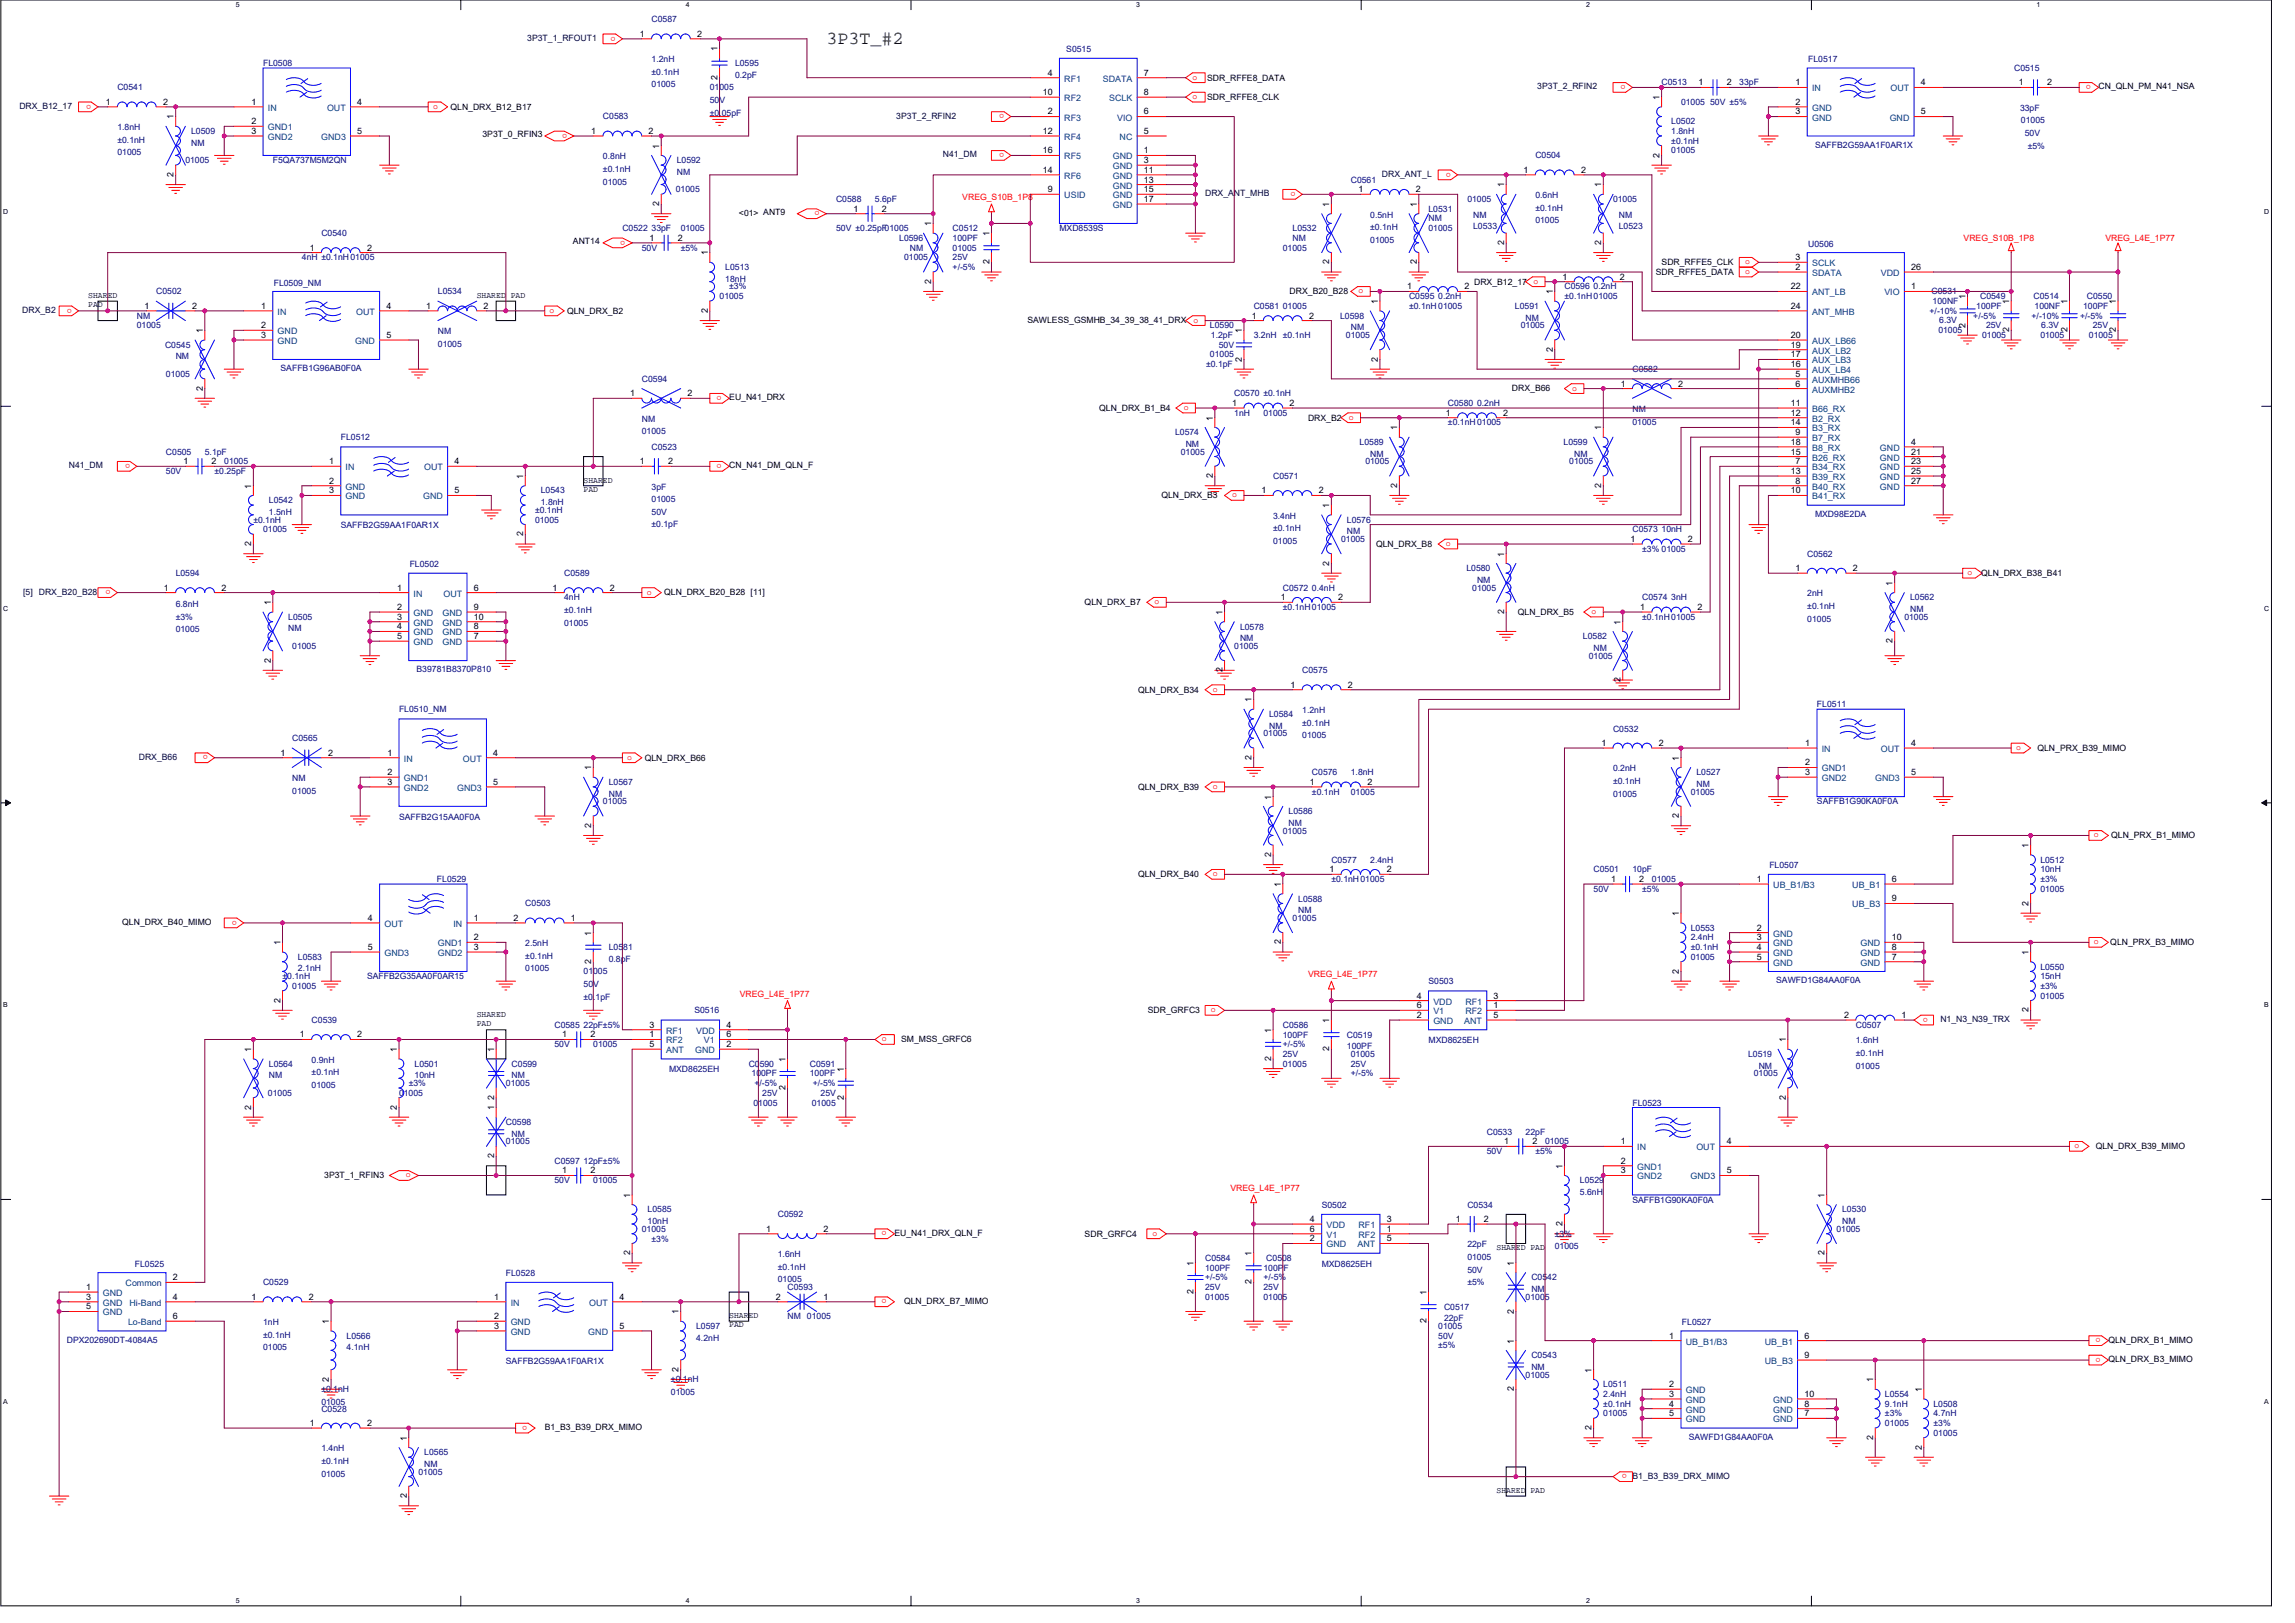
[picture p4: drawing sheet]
<svg xmlns="http://www.w3.org/2000/svg" width="420mm" height="297mm" viewBox="0 0 420 297" stroke-linecap="round" stroke-linejoin="round" font-family="sans-serif">
<defs><g id="words">
<text font-size="3.4" fill="#008000" x="151.3" y="8">3P3T_#2</text>
<g font-size="1.6" fill="#000080">
<text x="119.3" y="4.1">C0587</text>
<text x="119.3" y="11.4">1.2nH</text>
<text x="195.2" y="9.6">S0515</text>
<text x="331" y="11.4">FL0517</text>
<text x="21.5" y="16.5">C0541</text>
<text x="48.2" y="12.1">FL0508</text>
<text x="119.3" y="13.7">±0.1nH</text>
<text x="119.3" y="16">01005</text>
<text x="130" y="16.5">01005</text>
<text x="134.6" y="12.1">L0595</text>
<text x="134.6" y="14.2">0.2pF</text>
<text x="304.2" y="15.6">C0513</text>
<text x="318.4" y="15.6">33pF</text>
<text x="368.7" y="13">C0515</text>
<text x="21.5" y="23.8">1.8nH</text>
<text x="110.4" y="21.9">C0583</text>
<text x="130" y="18.8">50V</text>
<text x="130" y="21.1">±0.05pF</text>
<text x="306" y="22.8">L0502</text>
<text x="307.8" y="19.2">01005</text>
<text x="313.1" y="19.2">50V ±5%</text>
<text x="369.8" y="20.3">33pF</text>
<text x="370" y="22.6">01005</text>
<text x="21.5" y="26.1">±0.1nH</text>
<text x="21.5" y="28.4">01005</text>
<text x="33.9" y="29.9">01005</text>
<text x="35" y="24.5">L0509</text>
<text x="35" y="26.7">NM</text>
<text x="49.9" y="29.9">F5QA737M5M2QN</text>
<text x="110.4" y="29.1">0.8nH</text>
<text x="123.9" y="29.9">L0592</text>
<text x="281.1" y="29">C0504</text>
<text x="306" y="24.5">1.8nH</text>
<text x="306" y="26.3">±0.1nH</text>
<text x="306" y="28.1">01005</text>
<text x="332.3" y="27">SAFFB2G59AA1F0AR1X</text>
<text x="370.7" y="24.9">50V</text>
<text x="371.2" y="27.2">±5%</text>
<text x="110.4" y="31.5">±0.1nH</text>
<text x="110.4" y="33.8">01005</text>
<text x="123.7" y="35.2">01005</text>
<text x="123.9" y="32">NM</text>
<text x="247.3" y="33.4">C0561</text>
<text x="153.1" y="37">C0588</text>
<text x="160.2" y="37">5.6pF</text>
<text x="250.9" y="39.8">0.5nH</text>
<text x="261.5" y="38.8">L0531</text>
<text x="261.5" y="40.5">NM</text>
<text x="268.6" y="37">01005</text>
<text x="269.7" y="42">L0533</text>
<text x="269.7" y="39.8">NM</text>
<text x="281.1" y="36.3">0.6nH</text>
<text x="281.1" y="38.6">±0.1nH</text>
<text x="281.1" y="40.9">01005</text>
<text x="295.3" y="37">01005</text>
<text x="296.4" y="42">L0523</text>
<text x="296.4" y="39.8">NM</text>
<text x="55.3" y="47.6">4nH ±0.1nH01005</text>
<text x="58.8" y="43.2">C0540</text>
<text x="114" y="42.3">C0522</text>
<text x="117.5" y="45.9">50V</text>
<text x="119.3" y="42.3">33pF</text>
<text x="124.6" y="42.3">01005</text>
<text x="124.6" y="45.9">±5%</text>
<text x="153.1" y="42.3">50V ±0.25pF01005</text>
<text x="164.6" y="44.1">L0596</text>
<text x="165.5" y="47.6">01005</text>
<text x="166.6" y="45.9">NM</text>
<text x="174.4" y="42.3">C0512</text>
<text x="174.4" y="44.1">100PF</text>
<text x="174.4" y="45.9">01005</text>
<text x="174.4" y="47.6">25V</text>
<text x="194" y="42.3">MXD8539S</text>
<text x="234.9" y="45.9">01005</text>
<text x="236.6" y="42.3">L0532</text>
<text x="236.6" y="44.1">NM</text>
<text x="250.9" y="42.1">±0.1nH</text>
<text x="250.9" y="44.5">01005</text>
<text x="261.5" y="42.3">01005</text>
<text x="331" y="45.1">U0506</text>
<text x="28.6" y="53.9">C0502</text>
<text x="50.1" y="52.3">FL0509_NM</text>
<text x="80.2" y="53.9">L0534</text>
<text x="132.8" y="49.4">L0513</text>
<text x="132.8" y="51.6">18nH</text>
<text x="133.5" y="53">±3%</text>
<text x="174.4" y="49.4">+/-5%</text>
<text x="286.4" y="53">C0596</text>
<text x="291.7" y="53">0.2nH</text>
<text x="353.6" y="53.9">C0531</text>
<text x="25.1" y="58.3">NM</text>
<text x="131.7" y="54.8">01005</text>
<text x="229.5" y="56.5">C0581</text>
<text x="234.9" y="56.5">01005</text>
<text x="245.4" y="58.3">L0598</text>
<text x="258" y="54.8">C0595</text>
<text x="258" y="56.5">±0.1nH01005</text>
<text x="263.3" y="54.8">0.2nH</text>
<text x="277.4" y="56.5">L0591</text>
<text x="279.3" y="58.7">NM</text>
<text x="286.4" y="54.8">±0.1nH01005</text>
<text x="353.3" y="57.4">+/-10%</text>
<text x="353.8" y="55.6">100NF</text>
<text x="355" y="59.2">6.3V</text>
<text x="361.3" y="58.3">+/-5%</text>
<text x="361.8" y="56.5">100PF</text>
<text x="362.5" y="54.8">C0549</text>
<text x="371.9" y="58.3">+/-10%</text>
<text x="372.3" y="54.8">C0514</text>
<text x="372.5" y="56.5">100NF</text>
<text x="380.8" y="58.3">+/-5%</text>
<text x="381.4" y="56.5">100PF</text>
<text x="382.1" y="54.8">C0550</text>
<text x="25.1" y="60.1">01005</text>
<text x="30.2" y="63.6">C0545</text>
<text x="32.2" y="65.8">NM</text>
<text x="80.2" y="61.2">NM</text>
<text x="80.2" y="63.5">01005</text>
<text x="221.5" y="60.1">L0590</text>
<text x="221.5" y="65.4">01005</text>
<text x="221.7" y="61.9">1.2pF</text>
<text x="223.1" y="63.6">50V</text>
<text x="229.5" y="61.9">3.2nH ±0.1nH</text>
<text x="246.4" y="61.9">01005</text>
<text x="247.3" y="60.5">NM</text>
<text x="278.4" y="60.1">01005</text>
<text x="354.9" y="61">01005</text>
<text x="362.9" y="61.9">01005</text>
<text x="363.6" y="60.1">25V</text>
<text x="373.5" y="61.9">01005</text>
<text x="373.7" y="60.1">6.3V</text>
<text x="382.4" y="61.9">01005</text>
<text x="383.1" y="60.1">25V</text>
<text x="30.4" y="69">01005</text>
<text x="51.4" y="67.9">SAFFB1G96AB0F0A</text>
<text x="117.5" y="69.9">C0594</text>
<text x="220.8" y="67.2">±0.1pF</text>
<text x="298.9" y="68.1">C0582</text>
<text x="117.5" y="77.2">NM</text>
<text x="226" y="72.5">C0570 ±0.1nH</text>
<text x="226" y="76.1">1nH</text>
<text x="231.3" y="76.1">01005</text>
<text x="265.1" y="74.3">C0580</text>
<text x="265.1" y="77.9">±0.1nH01005</text>
<text x="270.4" y="74.3">0.2nH</text>
<text x="298.9" y="75.4">NM</text>
<text x="298.9" y="77.7">01005</text>
<text x="30.4" y="83.2">C0505</text>
<text x="37.5" y="83.2">5.1pF</text>
<text x="62.4" y="80.5">FL0512</text>
<text x="117.5" y="79.5">01005</text>
<text x="119.3" y="82.3">C0523</text>
<text x="215.1" y="79.7">L0574</text>
<text x="216.2" y="83.2">01005</text>
<text x="217.1" y="81.8">NM</text>
<text x="248.9" y="81.4">L0589</text>
<text x="250.9" y="83.6">NM</text>
<text x="286.2" y="81.4">L0599</text>
<text x="288.2" y="83.6">NM</text>
<text x="30.4" y="86.8">50V</text>
<text x="39.3" y="86.8">±0.25pF</text>
<text x="41.1" y="85">01005</text>
<text x="119.3" y="89.6">3pF</text>
<text x="233.1" y="87.7">C0571</text>
<text x="250" y="85">01005</text>
<text x="287.3" y="85">01005</text>
<text x="46.4" y="95.7">±0.1nH</text>
<text x="49.2" y="92.1">L0542</text>
<text x="49.2" y="94.2">1.5nH</text>
<text x="97.9" y="93.9">±0.1nH</text>
<text x="97.9" y="95.7">01005</text>
<text x="99" y="90.3">L0543</text>
<text x="99" y="92.5">1.8nH</text>
<text x="119.3" y="91.9">01005</text>
<text x="119.3" y="94.2">50V</text>
<text x="233.1" y="94.9">3.4nH</text>
<text x="246.6" y="95.7">L0576</text>
<text x="332.3" y="94.6">MXD98E2DA</text>
<text x="48.2" y="97.4">01005</text>
<text x="62.4" y="96.7">SAFFB2G59AA1F0AR1X</text>
<text x="119.3" y="96.5">±0.1pF</text>
<text x="233.1" y="97.3">±0.1nH</text>
<text x="233.1" y="99.6">01005</text>
<text x="245.5" y="99.2">01005</text>
<text x="246.6" y="97.8">NM</text>
<text x="298.9" y="97.4">C0573</text>
<text x="300.6" y="101">±3% 01005</text>
<text x="304.2" y="97.4">10nH</text>
<text x="330.9" y="101.9">C0562</text>
<text x="32.2" y="105.4">L0594</text>
<text x="75" y="103.8">FL0502</text>
<text x="103.3" y="105.4">C0589</text>
<text x="268.5" y="104.5">L0580</text>
<text x="270.4" y="106.7">NM</text>
<text x="32.2" y="111.1">6.8nH</text>
<text x="32.2" y="113.4">±3%</text>
<text x="52.8" y="113.4">L0505</text>
<text x="103.3" y="109.9">4nH</text>
<text x="103.3" y="112.2">±0.1nH</text>
<text x="234.9" y="108.1">C0572</text>
<text x="234.9" y="111.7">±0.1nH01005</text>
<text x="240.2" y="108.1">0.4nH</text>
<text x="269.5" y="108.1">01005</text>
<text x="300.6" y="109.9">C0574</text>
<text x="300.6" y="113.4">±0.1nH01005</text>
<text x="306" y="109.9">3nH</text>
<text x="330.9" y="109.2">2nH</text>
<text x="330.9" y="111.5">±0.1nH</text>
<text x="330.9" y="113.8">01005</text>
<text x="348.6" y="113.4">01005</text>
<text x="349.7" y="109.9">L0562</text>
<text x="349.7" y="112">NM</text>
<text x="32.2" y="115.7">01005</text>
<text x="52.8" y="115.6">NM</text>
<text x="53.5" y="118.8">01005</text>
<text x="103.3" y="114.5">01005</text>
<text x="226" y="118.8">01005</text>
<text x="227" y="115.2">L0578</text>
<text x="227" y="117.3">NM</text>
<text x="289.8" y="117">L0582</text>
<text x="291.8" y="119.1">NM</text>
<text x="76.3" y="123">B39781B8370P810</text>
<text x="238.4" y="123.2">C0575</text>
<text x="290.9" y="120.5">01005</text>
<text x="73.1" y="130.3">FL0510_NM</text>
<text x="232.4" y="131.2">L0584</text>
<text x="238.4" y="130.5">1.2nH</text>
<text x="332.6" y="129.4">FL0511</text>
<text x="53.5" y="135.7">C0565</text>
<text x="231.3" y="134.8">01005</text>
<text x="232.4" y="133.4">NM</text>
<text x="238.4" y="132.8">±0.1nH</text>
<text x="238.4" y="135.1">01005</text>
<text x="295.3" y="133.9">C0532</text>
<text x="53.5" y="142.9">NM</text>
<text x="111.5" y="143.7">L0567</text>
<text x="240.2" y="141.9">C0576</text>
<text x="247.3" y="141.9">1.8nH</text>
<text x="295.3" y="141.2">0.2nH</text>
<text x="295.3" y="143.5">±0.1nH</text>
<text x="310.6" y="141.9">L0527</text>
<text x="53.5" y="145.3">01005</text>
<text x="110.4" y="147.2">01005</text>
<text x="111.5" y="145.8">NM</text>
<text x="235.9" y="149">L0586</text>
<text x="240.2" y="145.4">±0.1nH</text>
<text x="247.3" y="145.4">01005</text>
<text x="295.3" y="145.8">01005</text>
<text x="309.5" y="145.4">01005</text>
<text x="310.6" y="144">NM</text>
<text x="332.6" y="147.2">SAFFB1G90KA0F0A</text>
<text x="73.1" y="150.1">SAFFB2G15AA0F0A</text>
<text x="234.9" y="152.5">01005</text>
<text x="235.9" y="151.1">NM</text>
<text x="80" y="161.4">FL0529</text>
<text x="243.7" y="161.4">±0.1nH01005</text>
<text x="243.7" y="157.9">C0577</text>
<text x="250.9" y="157.9">2.4nH</text>
<text x="291.8" y="159.7">C0501</text>
<text x="298.9" y="159.7">10pF</text>
<text x="302.4" y="161.4">01005</text>
<text x="323.9" y="158.9">FL0507</text>
<text x="373.5" y="157.9">L0512</text>
<text x="373.5" y="159.7">10nH</text>
<text x="373.5" y="161.4">±3%</text>
<text x="96.2" y="165.9">C0503</text>
<text x="237.7" y="165">L0588</text>
<text x="237.7" y="167.1">NM</text>
<text x="291.8" y="163.2">50V</text>
<text x="300.6" y="163.2">±5%</text>
<text x="373.5" y="163.2">01005</text>
<text x="96.2" y="173.2">2.5nH</text>
<text x="111.5" y="173.9">L0581</text>
<text x="236.6" y="168.5">01005</text>
<text x="309.5" y="170.3">L0553</text>
<text x="309.5" y="172.1">2.4nH</text>
<text x="309.5" y="173.9">±0.1nH</text>
<text x="51.7" y="179.2">±0.1nH</text>
<text x="54.6" y="175.7">L0583</text>
<text x="54.6" y="177.8">2.1nH</text>
<text x="67.2" y="179.2">SAFFB2G35AA0F0AR15</text>
<text x="96.2" y="175.5">±0.1nH</text>
<text x="96.2" y="177.8">01005</text>
<text x="106.8" y="178.3">01005</text>
<text x="111.5" y="176">0.8pF</text>
<text x="309.5" y="175.7">01005</text>
<text x="325.2" y="179.9">SAWFD1G84AA0F0A</text>
<text x="373.5" y="177.4">L0550</text>
<text x="373.5" y="179.2">15nH</text>
<text x="53.5" y="181">01005</text>
<text x="106.8" y="180.6">50V</text>
<text x="106.8" y="182.9">±0.1pF</text>
<text x="127.1" y="185.4">S0516</text>
<text x="261.5" y="180.1">S0503</text>
<text x="373.5" y="181">±3%</text>
<text x="373.5" y="182.8">01005</text>
<text x="57.1" y="187.2">C0539</text>
<text x="101.5" y="191.7">50V</text>
<text x="101.5" y="188.1">C0585</text>
<text x="106.8" y="188.1">22pF±5%</text>
<text x="108.6" y="191.7">01005</text>
<text x="234.9" y="188.1">C0586</text>
<text x="234.9" y="189.9">100PF</text>
<text x="234.9" y="191.7">+/-5%</text>
<text x="246.6" y="189.9">C0519</text>
<text x="261.5" y="190.9">MXD8625EH</text>
<text x="339.8" y="188.1">C0507</text>
<text x="339.8" y="190.9">1.6nH</text>
<text x="49.2" y="195.2">L0564</text>
<text x="49.2" y="197.4">NM</text>
<text x="57.1" y="194.5">0.9nH</text>
<text x="57.1" y="196.8">±0.1nH</text>
<text x="75.9" y="195.2">L0501</text>
<text x="75.9" y="197.4">10nH</text>
<text x="93.7" y="195.2">C0599</text>
<text x="93.7" y="197.4">NM</text>
<text x="122.5" y="196.3">MXD8625EH</text>
<text x="137.1" y="195.2">C0590</text>
<text x="137.6" y="197">100PF</text>
<text x="148.3" y="195.2">C0591</text>
<text x="148.3" y="197">100PF</text>
<text x="234.9" y="195.2">01005</text>
<text x="234.9" y="193.4">25V</text>
<text x="246.6" y="192">100PF</text>
<text x="247.3" y="193.4">01005</text>
<text x="247.3" y="195.2">25V</text>
<text x="247.3" y="197">+/-5%</text>
<text x="320" y="193.4">L0519</text>
<text x="321.1" y="197">01005</text>
<text x="322" y="195.6">NM</text>
<text x="339.8" y="193.3">±0.1nH</text>
<text x="339.8" y="195.6">01005</text>
<text x="49.1" y="200.6">01005</text>
<text x="57.1" y="199.1">01005</text>
<text x="73.1" y="200.6">01005</text>
<text x="74.8" y="198.8">±3%</text>
<text x="92.6" y="198.8">01005</text>
<text x="138" y="202.3">01005</text>
<text x="138.1" y="198.8">+/-5%</text>
<text x="139.6" y="200.6">25V</text>
<text x="148.6" y="202.3">01005</text>
<text x="148.8" y="198.8">+/-5%</text>
<text x="150.2" y="200.6">25V</text>
<text x="298.9" y="202.3">FL0523</text>
<text x="92.6" y="205.9">C0598</text>
<text x="92.6" y="209.4">01005</text>
<text x="93.7" y="208">NM</text>
<text x="272.2" y="207.7">C0533</text>
<text x="279.3" y="207.7">22pF</text>
<text x="282.9" y="209.4">01005</text>
<text x="101.5" y="213">C0597</text>
<text x="106.8" y="213">12pF±5%</text>
<text x="272.2" y="211.2">50V</text>
<text x="281.1" y="211.2">±5%</text>
<text x="101.5" y="216.6">50V</text>
<text x="108.6" y="216.6">01005</text>
<text x="118.6" y="221.9">L0585</text>
<text x="242" y="221">S0502</text>
<text x="268.6" y="221">C0534</text>
<text x="289.3" y="216.6">L0529</text>
<text x="289.3" y="218.7">5.6nH</text>
<text x="298.9" y="220.1">SAFFB1G90KA0F0A</text>
<text x="337.3" y="221.9">L0530</text>
<text x="117.5" y="225.4">01005</text>
<text x="118.6" y="224">10nH</text>
<text x="119.3" y="227.2">±3%</text>
<text x="142.4" y="222.8">C0592</text>
<text x="284.6" y="226.3">±3%</text>
<text x="336.2" y="225.4">01005</text>
<text x="337.3" y="224">NM</text>
<text x="24.7" y="231.8">FL0525</text>
<text x="92.6" y="233.4">FL0528</text>
<text x="142.4" y="230.1">1.6nH</text>
<text x="142.4" y="232.4">±0.1nH</text>
<text x="220.6" y="230.8">C0584</text>
<text x="220.6" y="232.6">100PF</text>
<text x="231.3" y="232.6">100PF</text>
<text x="231.8" y="230.8">C0508</text>
<text x="242" y="231.8">MXD8625EH</text>
<text x="268.6" y="228.3">22pF</text>
<text x="268.6" y="230.6">01005</text>
<text x="268.6" y="232.9">50V</text>
<text x="284.6" y="228.6">01005</text>
<text x="48.2" y="235.2">C0529</text>
<text x="142.4" y="234.7">01005</text>
<text x="144.2" y="236.1">C0593</text>
<text x="220.6" y="237.9">01005</text>
<text x="220.6" y="236.1">25V</text>
<text x="220.6" y="234.3">+/-5%</text>
<text x="231.3" y="237.9">01005</text>
<text x="231.3" y="236.1">25V</text>
<text x="231.3" y="234.3">+/-5%</text>
<text x="264.4" y="239.7">C0517</text>
<text x="268.6" y="235.2">±5%</text>
<text x="279.3" y="237.9">01005</text>
<text x="280.4" y="234.3">C0542</text>
<text x="280.4" y="236.5">NM</text>
<text x="12.2" y="245.7">DPX202690DT-4084A5</text>
<text x="48.2" y="242.5">1nH</text>
<text x="48.2" y="244.8">±0.1nH</text>
<text x="63.4" y="245">L0566</text>
<text x="127.5" y="243.2">L0597</text>
<text x="127.5" y="245.4">4.2nH</text>
<text x="144.2" y="241.4">NM 01005</text>
<text x="263.3" y="243.2">01005</text>
<text x="263.3" y="245">50V</text>
<text x="264.4" y="241.8">22pF</text>
<text x="307.9" y="242.5">FL0527</text>
<text x="48.2" y="247.1">01005</text>
<text x="63.4" y="247.1">4.1nH</text>
<text x="92.6" y="249.6">SAFFB2G59AA1F0AR1X</text>
<text x="263.3" y="246.8">±5%</text>
<text x="280.4" y="248.6">C0543</text>
<text x="280.4" y="250.7">NM</text>
<text x="58.8" y="254.8">±0.1nH</text>
<text x="58.8" y="257.1">01005</text>
<text x="122.8" y="253">±0.1nH</text>
<text x="122.8" y="255.3">01005</text>
<text x="279.3" y="252.1">01005</text>
<text x="293.5" y="253.9">L0511</text>
<text x="293.5" y="255.7">2.4nH</text>
<text x="293.5" y="257.4">±0.1nH</text>
<text x="345.1" y="255.7">L0554</text>
<text x="345.1" y="257.4">9.1nH</text>
<text x="354" y="257.4">L0508</text>
<text x="58.8" y="258.3">C0528</text>
<text x="293.5" y="259.2">01005</text>
<text x="309.2" y="263.5">SAWFD1G84AA0F0A</text>
<text x="345.1" y="259.2">±3%</text>
<text x="345.1" y="261">01005</text>
<text x="354" y="259.2">4.7nH</text>
<text x="354" y="261">±3%</text>
<text x="354" y="262.8">01005</text>
<text x="58.8" y="265.6">1.4nH</text>
<text x="58.8" y="267.9">±0.1nH</text>
<text x="76.6" y="269.9">01005</text>
<text x="77.7" y="266.3">L0565</text>
<text x="77.7" y="268.5">NM</text>
<text x="58.8" y="270.3">01005</text>
</g>
<g font-size="1.6" fill="#000040">
<text x="96.5" y="7.5">3P3T_1_RFOUT1</text>
<text x="281.4" y="16.4">3P3T_2_RFIN2</text>
<text x="3.5" y="19.9">DRX_B12_17</text>
<text x="164.1" y="21.7">3P3T_2_RFIN2</text>
<text x="172.6" y="28.8">N41_DM</text>
<text x="220.6" y="35.9">DRX_ANT_MHB</text>
<text x="253" y="32.4">DRX_ANT_L</text>
<text x="4.1" y="57.3">DRX_B2</text>
<text x="12.6" y="85.7">N41_DM</text>
<text x="4.2" y="108.8">[5] DRX_B20_B28</text>
<text x="25.4" y="139">DRX_B66</text>
<text x="355.2" y="187.1">N1_N3_N39_TRX</text>
<text x="298.9" y="270.6">B1_B3_B39_DRX_MIMO</text>
</g>
<g font-size="1.6" fill="#f00">
<text x="112.7" y="6.7" transform="rotate(180 112.7 6.7)">o</text>
<text x="218.3" y="14.6">o</text>
<text x="297.6" y="15.6" transform="rotate(180 297.6 15.6)">o</text>
<text x="382.8" y="15.6" transform="rotate(180 382.8 15.6)">o</text>
<text x="16.7" y="19.1" transform="rotate(180 16.7 19.1)">o</text>
<text x="79.3" y="19.9">o</text>
<text x="183.8" y="20.9" transform="rotate(180 183.8 20.9)">o</text>
<text x="218.3" y="18.1">o</text>
<text x="103.8" y="24.5" transform="rotate(180 103.8 24.5)">o</text>
<text x="183.8" y="28" transform="rotate(180 183.8 28)">o</text>
<text x="237.2" y="35.1" transform="rotate(180 237.2 35.1)">o</text>
<text x="265.6" y="31.6" transform="rotate(180 265.6 31.6)">o</text>
<text x="150" y="38.7" transform="rotate(180 150 38.7)">o</text>
<text x="176.2" y="36.6">VREG_S10B_1P8</text>
<text x="114.5" y="44" transform="rotate(180 114.5 44)">o</text>
<text x="359.5" y="44.1">VREG_S10B_1P8</text>
<text x="385.5" y="44.1">VREG_L4E_1P77</text>
<text x="248.7" y="53.7">o</text>
<text x="280.7" y="51.9">o</text>
<text x="319.5" y="48.4">o</text>
<text x="319.5" y="50.1">o</text>
<text x="13.1" y="56.5" transform="rotate(180 13.1 56.5)">o</text>
<text x="100.6" y="57.3">o</text>
<text x="218.5" y="59">o</text>
<text x="287.8" y="71.5">o</text>
<text x="132.1" y="72.5" transform="rotate(180 132.1 72.5)">o</text>
<text x="216.7" y="75">o</text>
<text x="246.9" y="76.8">o</text>
<text x="23.8" y="84.9" transform="rotate(180 23.8 84.9)">o</text>
<text x="132.1" y="84.9" transform="rotate(180 132.1 84.9)">o</text>
<text x="225.6" y="91">o</text>
<text x="264.7" y="99.9">o</text>
<text x="360.2" y="105.3">o</text>
<text x="20.2" y="108" transform="rotate(180 20.2 108)">o</text>
<text x="118.4" y="108.8">o</text>
<text x="211.4" y="110.6">o</text>
<text x="291.4" y="112.4">o</text>
<text x="222" y="126.6">o</text>
<text x="369.1" y="137.3">o</text>
<text x="38" y="138.3" transform="rotate(180 38 138.3)">o</text>
<text x="114.8" y="139">o</text>
<text x="222" y="144.4">o</text>
<text x="383.3" y="153.3">o</text>
<text x="222" y="160.4">o</text>
<text x="43.4" y="168.5" transform="rotate(180 43.4 168.5)">o</text>
<text x="383.3" y="172.8">o</text>
<text x="239.5" y="178.9">VREG_L4E_1P77</text>
<text x="135.5" y="182.4">VREG_L4E_1P77</text>
<text x="221.7" y="185.3">o</text>
<text x="161.4" y="190.6">o</text>
<text x="352.9" y="186.3" transform="rotate(180 352.9 186.3)">o</text>
<text x="74.3" y="215.5">o</text>
<text x="379.8" y="210.2">o</text>
<text x="225.2" y="218">VREG_L4E_1P77</text>
<text x="162.3" y="225.4" transform="rotate(180 162.3 225.4)">o</text>
<text x="211" y="226.2">o</text>
<text x="162.3" y="237.8" transform="rotate(180 162.3 237.8)">o</text>
<text x="384.6" y="244.9" transform="rotate(180 384.6 244.9)">o</text>
<text x="384.6" y="248.5" transform="rotate(180 384.6 248.5)">o</text>
<text x="96.5" y="260.9" transform="rotate(180 96.5 260.9)">o</text>
<text x="297.8" y="269.8" transform="rotate(180 297.8 269.8)">o</text>
</g>
<g font-size="1.6">
<text x="117.1" y="6.7">1</text>
<text x="127.6" y="6.7">2</text>
<text x="131.3" y="9.4" transform="rotate(-90 131.3 9.4)">1</text>
<text x="131.3" y="14.6" transform="rotate(-90 131.3 14.6)">2</text>
<text x="190.9" y="17.4">10</text>
<text x="191.8" y="13.8">4</text>
<text x="209.4" y="13.8">7</text>
<text x="209.4" y="17.4">8</text>
<text x="221" y="14.8">SDR_RFFE8_DATA</text>
<text x="310.9" y="15.6">1</text>
<text x="316.1" y="15.6">2</text>
<text x="328.7" y="15.6">1</text>
<text x="351.7" y="15.6">4</text>
<text x="369.6" y="15.6">1</text>
<text x="374.8" y="15.6">2</text>
<text x="384.2" y="16.4">CN_QLN_PM_N41_NSA</text>
<text x="19.4" y="19.2">1</text>
<text x="29.9" y="19.2">2</text>
<text x="31.8" y="21.9" transform="rotate(-90 31.8 21.9)">1</text>
<text x="46" y="19.2">1</text>
<text x="46" y="22.7">2</text>
<text x="65.4" y="19.2">4</text>
<text x="82.5" y="20.1">QLN_DRX_B12_B17</text>
<text x="191.8" y="21">2</text>
<text x="209.4" y="21">6</text>
<text x="221" y="18.3">SDR_RFFE8_CLK</text>
<text x="303.8" y="18.3" transform="rotate(-90 303.8 18.3)">1</text>
<text x="328.7" y="19.2">2</text>
<text x="328.7" y="21">3</text>
<text x="351.7" y="21">5</text>
<text x="46" y="24.5">3</text>
<text x="65.4" y="24.5">5</text>
<text x="88.3" y="25.1">3P3T_0_RFIN3</text>
<text x="108.3" y="24.5">1</text>
<text x="118.8" y="24.5">2</text>
<text x="120.7" y="27.2" transform="rotate(-90 120.7 27.2)">1</text>
<text x="190.9" y="24.5">12</text>
<text x="190.9" y="28.1">16</text>
<text x="209.4" y="29.8">3</text>
<text x="209.4" y="28.1">1</text>
<text x="209.4" y="24.5">5</text>
<text x="303.8" y="28.8" transform="rotate(-90 303.8 28.8)">2</text>
<text x="31.8" y="32.4" transform="rotate(-90 31.8 32.4)">2</text>
<text x="190.9" y="31.6">14</text>
<text x="191.8" y="35.2">9</text>
<text x="209.4" y="31.6">11</text>
<text x="209.4" y="33.4">13</text>
<text x="209.4" y="35.2">15</text>
<text x="248.7" y="35.2">1</text>
<text x="259.2" y="35.2">2</text>
<text x="275.4" y="34.3" transform="rotate(-90 275.4 34.3)">1</text>
<text x="278.9" y="31.6">1</text>
<text x="289.4" y="31.6">2</text>
<text x="293.1" y="34.3" transform="rotate(-90 293.1 34.3)">1</text>
<text x="120.7" y="37.7" transform="rotate(-90 120.7 37.7)">2</text>
<text x="135.3" y="39.5">&lt;01&gt; ANT9</text>
<text x="156.3" y="38.7">1</text>
<text x="161.4" y="38.7">2</text>
<text x="170.5" y="41.4" transform="rotate(-90 170.5 41.4)">1</text>
<text x="209.4" y="37">17</text>
<text x="243.4" y="37.9" transform="rotate(-90 243.4 37.9)">1</text>
<text x="259.4" y="37.9" transform="rotate(-90 259.4 37.9)">1</text>
<text x="56.7" y="45.8">1</text>
<text x="67.2" y="45.8">2</text>
<text x="104.9" y="44.6">ANT14</text>
<text x="118.9" y="44.1">1</text>
<text x="124.1" y="44.1">2</text>
<text x="129.6" y="46.8" transform="rotate(-90 129.6 46.8)">1</text>
<text x="181.1" y="43.2" transform="rotate(-90 181.1 43.2)">1</text>
<text x="275.4" y="44.8" transform="rotate(-90 275.4 44.8)">2</text>
<text x="293.1" y="44.8" transform="rotate(-90 293.1 44.8)">2</text>
<text x="328.7" y="47.6">3</text>
<text x="170.5" y="51.9" transform="rotate(-90 170.5 51.9)">2</text>
<text x="181.1" y="48.4" transform="rotate(-90 181.1 48.4)">2</text>
<text x="236.1" y="53.9">DRX_B20_B28</text>
<text x="243.4" y="48.4" transform="rotate(-90 243.4 48.4)">2</text>
<text x="257.6" y="53">1</text>
<text x="259.4" y="48.4" transform="rotate(-90 259.4 48.4)">2</text>
<text x="268.1" y="53">2</text>
<text x="269.9" y="52.1">DRX_B12_17</text>
<text x="284.3" y="53.9" transform="rotate(-90 284.3 53.9)">1</text>
<text x="286.1" y="51.2">1</text>
<text x="296.6" y="51.2">2</text>
<text x="303.1" y="50.3">SDR_RFFE5_DATA</text>
<text x="304.2" y="48.5">SDR_RFFE5_CLK</text>
<text x="327.8" y="53">22</text>
<text x="328.7" y="49.4">2</text>
<text x="349.9" y="53">1</text>
<text x="349.9" y="49.4">26</text>
<text x="16.2" y="54.6">SHARED</text>
<text x="16.2" y="56.2">PAD</text>
<text x="26.5" y="56.5">1</text>
<text x="35.2" y="56.5">2</text>
<text x="47.8" y="56.5">1</text>
<text x="70.7" y="56.5">4</text>
<text x="78" y="56.5">1</text>
<text x="87.3" y="54.6">SHARED PAD</text>
<text x="88.5" y="56.5">2</text>
<text x="103.8" y="57.4">QLN_DRX_B2</text>
<text x="129.6" y="57.3" transform="rotate(-90 129.6 57.3)">2</text>
<text x="188.1" y="59.2">SAWLESS_GSMHB_34_39_38_41_DRX</text>
<text x="229.2" y="58.3">1</text>
<text x="239.7" y="58.3">2</text>
<text x="252.3" y="55.6" transform="rotate(-90 252.3 55.6)">1</text>
<text x="327.8" y="56.5">24</text>
<text x="359.8" y="59.9" transform="rotate(-90 359.8 59.9)">2</text>
<text x="359.8" y="54.8" transform="rotate(-90 359.8 54.8)">1</text>
<text x="367.8" y="55.6" transform="rotate(-90 367.8 55.6)">1</text>
<text x="378.5" y="55.6" transform="rotate(-90 378.5 55.6)">1</text>
<text x="387.4" y="55.6" transform="rotate(-90 387.4 55.6)">1</text>
<text x="37.1" y="61" transform="rotate(-90 37.1 61)">1</text>
<text x="47.8" y="60.1">2</text>
<text x="47.8" y="61.8">3</text>
<text x="70.7" y="61.8">5</text>
<text x="227.4" y="61" transform="rotate(-90 227.4 61)">1</text>
<text x="284.3" y="64.4" transform="rotate(-90 284.3 64.4)">2</text>
<text x="327.8" y="61.8">20</text>
<text x="327.8" y="65.4">17</text>
<text x="327.8" y="63.6">19</text>
<text x="367.8" y="60.8" transform="rotate(-90 367.8 60.8)">2</text>
<text x="378.5" y="60.8" transform="rotate(-90 378.5 60.8)">2</text>
<text x="387.4" y="60.8" transform="rotate(-90 387.4 60.8)">2</text>
<text x="37.1" y="71.5" transform="rotate(-90 37.1 71.5)">2</text>
<text x="227.4" y="66.2" transform="rotate(-90 227.4 66.2)">2</text>
<text x="252.3" y="66.2" transform="rotate(-90 252.3 66.2)">2</text>
<text x="276.8" y="71.6">DRX_B66</text>
<text x="296.7" y="70.7">1</text>
<text x="307.2" y="70.7">2</text>
<text x="327.8" y="67.2">16</text>
<text x="328.7" y="69">5</text>
<text x="328.7" y="70.7">6</text>
<text x="115.4" y="72.5">1</text>
<text x="125.9" y="72.5">2</text>
<text x="133.5" y="73.3">EU_N41_DRX</text>
<text x="201.2" y="75.2">QLN_DRX_B1_B4</text>
<text x="222" y="77" transform="rotate(-90 222 77)">1</text>
<text x="225.6" y="74.3">1</text>
<text x="236.1" y="74.3">2</text>
<text x="239.5" y="77">DRX_B2</text>
<text x="264.7" y="76.1">1</text>
<text x="275.2" y="76.1">2</text>
<text x="327.8" y="77.9">14</text>
<text x="327.8" y="74.3">11</text>
<text x="327.8" y="76.1">12</text>
<text x="255.8" y="78.8" transform="rotate(-90 255.8 78.8)">1</text>
<text x="293.1" y="78.8" transform="rotate(-90 293.1 78.8)">1</text>
<text x="327.8" y="81.4">18</text>
<text x="327.8" y="83.2">15</text>
<text x="328.7" y="79.6">9</text>
<text x="349.9" y="81.4">4</text>
<text x="349.9" y="83.2">21</text>
<text x="33.6" y="85">1</text>
<text x="38.7" y="85">2</text>
<text x="46" y="89.4" transform="rotate(-90 46 89.4)">1</text>
<text x="60.2" y="85">1</text>
<text x="60.2" y="88.5">2</text>
<text x="83.2" y="85">4</text>
<text x="95.8" y="87.7" transform="rotate(-90 95.8 87.7)">1</text>
<text x="106.8" y="88.4">SHARED</text>
<text x="106.8" y="90">PAD</text>
<text x="117.1" y="85">1</text>
<text x="122.3" y="85">2</text>
<text x="133.5" y="85.7">CN_N41_DM_QLN_F</text>
<text x="222" y="87.5" transform="rotate(-90 222 87.5)">2</text>
<text x="255.8" y="89.3" transform="rotate(-90 255.8 89.3)">2</text>
<text x="293.1" y="89.3" transform="rotate(-90 293.1 89.3)">2</text>
<text x="327.8" y="86.7">13</text>
<text x="328.7" y="88.5">8</text>
<text x="328.7" y="85">7</text>
<text x="349.9" y="85">23</text>
<text x="349.9" y="86.7">25</text>
<text x="349.9" y="88.5">27</text>
<text x="60.2" y="90.3">3</text>
<text x="83.2" y="90.3">5</text>
<text x="212.6" y="91.2">QLN_DRX_B3</text>
<text x="230.9" y="90.3">1</text>
<text x="241.4" y="90.3">2</text>
<text x="243.4" y="93" transform="rotate(-90 243.4 93)">1</text>
<text x="327.8" y="90.3">10</text>
<text x="46" y="99.9" transform="rotate(-90 46 99.9)">2</text>
<text x="95.8" y="98.2" transform="rotate(-90 95.8 98.2)">2</text>
<text x="251.9" y="100.1">QLN_DRX_B8</text>
<text x="275.4" y="101.9" transform="rotate(-90 275.4 101.9)">1</text>
<text x="298.5" y="99.2">1</text>
<text x="309" y="99.2">2</text>
<text x="243.4" y="103.5" transform="rotate(-90 243.4 103.5)">2</text>
<text x="328.7" y="104.5">1</text>
<text x="339.2" y="104.5">2</text>
<text x="346.5" y="107.2" transform="rotate(-90 346.5 107.2)">1</text>
<text x="362.7" y="105.4">QLN_DRX_B38_B41</text>
<text x="30" y="108.1">1</text>
<text x="40.5" y="108.1">2</text>
<text x="49.6" y="110.8" transform="rotate(-90 49.6 110.8)">1</text>
<text x="72.7" y="108.1">1</text>
<text x="72.7" y="111.6">2</text>
<text x="72.7" y="113.4">3</text>
<text x="86.8" y="111.6">9</text>
<text x="86.8" y="113.4">10</text>
<text x="86.8" y="108.1">6</text>
<text x="101.1" y="108.1">1</text>
<text x="111.6" y="108.1">2</text>
<text x="121.6" y="109">QLN_DRX_B20_B28 [11]</text>
<text x="198.6" y="110.8">QLN_DRX_B7</text>
<text x="223.8" y="112.5" transform="rotate(-90 223.8 112.5)">1</text>
<text x="234.5" y="109.9">1</text>
<text x="245" y="109.9">2</text>
<text x="275.4" y="112.4" transform="rotate(-90 275.4 112.4)">2</text>
<text x="277.9" y="112.5">QLN_DRX_B5</text>
<text x="300.3" y="111.6">1</text>
<text x="310.8" y="111.6">2</text>
<text x="72.7" y="115.2">4</text>
<text x="72.7" y="117">5</text>
<text x="86.8" y="117">7</text>
<text x="86.8" y="115.2">8</text>
<text x="296.7" y="114.3" transform="rotate(-90 296.7 114.3)">1</text>
<text x="346.5" y="117.7" transform="rotate(-90 346.5 117.7)">2</text>
<text x="49.6" y="121.3" transform="rotate(-90 49.6 121.3)">2</text>
<text x="223.8" y="123.1" transform="rotate(-90 223.8 123.1)">2</text>
<text x="236.3" y="125.9">1</text>
<text x="246.8" y="125.9">2</text>
<text x="296.7" y="124.8" transform="rotate(-90 296.7 124.8)">2</text>
<text x="208.4" y="126.8">QLN_DRX_B34</text>
<text x="229.1" y="128.5" transform="rotate(-90 229.1 128.5)">1</text>
<text x="293.2" y="136.5">1</text>
<text x="303.7" y="136.5">2</text>
<text x="330.5" y="136.5">1</text>
<text x="349.9" y="136.5">4</text>
<text x="373" y="137.4">QLN_PRX_B39_MIMO</text>
<text x="51.4" y="138.3">1</text>
<text x="60.1" y="138.3">2</text>
<text x="70.9" y="138.3">1</text>
<text x="70.9" y="143.6">3</text>
<text x="70.9" y="141.9">2</text>
<text x="90.3" y="143.6">5</text>
<text x="90.3" y="138.3">4</text>
<text x="108.2" y="141" transform="rotate(-90 108.2 141)">1</text>
<text x="118" y="139.2">QLN_DRX_B66</text>
<text x="229.1" y="139.1" transform="rotate(-90 229.1 139.1)">2</text>
<text x="239.8" y="143.6">1</text>
<text x="250.3" y="143.6">2</text>
<text x="307.4" y="139.2" transform="rotate(-90 307.4 139.2)">1</text>
<text x="330.5" y="141.9">3</text>
<text x="330.5" y="140.1">2</text>
<text x="349.9" y="141.9">5</text>
<text x="208.4" y="144.5">QLN_DRX_B39</text>
<text x="232.7" y="146.3" transform="rotate(-90 232.7 146.3)">1</text>
<text x="307.4" y="149.7" transform="rotate(-90 307.4 149.7)">2</text>
<text x="108.2" y="151.5" transform="rotate(-90 108.2 151.5)">2</text>
<text x="371.4" y="155.2" transform="rotate(-90 371.4 155.2)">1</text>
<text x="386.5" y="153.4">QLN_PRX_B1_MIMO</text>
<text x="208.4" y="160.5">QLN_DRX_B40</text>
<text x="232.7" y="156.8" transform="rotate(-90 232.7 156.8)">2</text>
<text x="243.4" y="159.6">1</text>
<text x="253.9" y="159.6">2</text>
<text x="294.9" y="161.4">1</text>
<text x="300.1" y="161.4">2</text>
<text x="321.6" y="161.4">1</text>
<text x="346.3" y="161.4">6</text>
<text x="234.5" y="162.3" transform="rotate(-90 234.5 162.3)">1</text>
<text x="307.4" y="167.7" transform="rotate(-90 307.4 167.7)">1</text>
<text x="346.3" y="165">9</text>
<text x="371.4" y="165.7" transform="rotate(-90 371.4 165.7)">2</text>
<text x="22.4" y="169.3">QLN_DRX_B40_MIMO</text>
<text x="51.3" y="173" transform="rotate(-90 51.3 173)">1</text>
<text x="67.4" y="168.5">4</text>
<text x="67.4" y="173.9">5</text>
<text x="86.8" y="168.5">1</text>
<text x="86.8" y="173.9">3</text>
<text x="86.8" y="172.1">2</text>
<text x="94" y="168.5">2</text>
<text x="104.5" y="168.5">1</text>
<text x="108.2" y="171.2" transform="rotate(-90 108.2 171.2)">1</text>
<text x="234.5" y="172.8" transform="rotate(-90 234.5 172.8)">2</text>
<text x="321.6" y="170.3">2</text>
<text x="321.6" y="172.1">3</text>
<text x="321.6" y="173.9">4</text>
<text x="346.3" y="173.9">8</text>
<text x="346.3" y="172.1">10</text>
<text x="386.3" y="173">QLN_PRX_B3_MIMO</text>
<text x="108.2" y="176.4" transform="rotate(-90 108.2 176.4)">2</text>
<text x="307.4" y="178.2" transform="rotate(-90 307.4 178.2)">2</text>
<text x="321.6" y="175.6">5</text>
<text x="346.3" y="175.6">7</text>
<text x="371.4" y="174.8" transform="rotate(-90 371.4 174.8)">1</text>
<text x="51.3" y="183.5" transform="rotate(-90 51.3 183.5)">2</text>
<text x="210.1" y="185.4">SDR_GRFC3</text>
<text x="259.4" y="182.8">4</text>
<text x="259.4" y="184.5">6</text>
<text x="273.4" y="184.5">1</text>
<text x="273.4" y="182.8">3</text>
<text x="371.4" y="185.3" transform="rotate(-90 371.4 185.3)">2</text>
<text x="54.9" y="189.9">1</text>
<text x="65.4" y="189.9">2</text>
<text x="87.3" y="186.2">SHARED</text>
<text x="87.3" y="187.7">PAD</text>
<text x="102.9" y="189.9">1</text>
<text x="108.1" y="189.9">2</text>
<text x="118.9" y="189.9">1</text>
<text x="118.9" y="188.1">3</text>
<text x="118.9" y="191.6">5</text>
<text x="133" y="189.9">6</text>
<text x="133" y="188.1">4</text>
<text x="133" y="191.6">2</text>
<text x="165" y="190.8">SM_MSS_GRFC6</text>
<text x="232.7" y="189" transform="rotate(-90 232.7 189)">1</text>
<text x="243.4" y="187.2" transform="rotate(-90 243.4 187.2)">1</text>
<text x="259.4" y="186.3">2</text>
<text x="273.4" y="186.3">5</text>
<text x="326.9" y="190.8" transform="rotate(-90 326.9 190.8)">1</text>
<text x="337.6" y="186.3">2</text>
<text x="348.1" y="186.3">1</text>
<text x="46" y="192.6" transform="rotate(-90 46 192.6)">1</text>
<text x="72.7" y="192.6" transform="rotate(-90 72.7 192.6)">1</text>
<text x="90.5" y="192.6" transform="rotate(-90 90.5 192.6)">1</text>
<text x="143.8" y="194.3" transform="rotate(-90 143.8 194.3)">1</text>
<text x="154.5" y="196.1" transform="rotate(-90 154.5 196.1)">1</text>
<text x="232.7" y="194.2" transform="rotate(-90 232.7 194.2)">2</text>
<text x="243.4" y="192.4" transform="rotate(-90 243.4 192.4)">2</text>
<text x="46" y="203.1" transform="rotate(-90 46 203.1)">2</text>
<text x="72.7" y="203.1" transform="rotate(-90 72.7 203.1)">2</text>
<text x="90.5" y="203.2" transform="rotate(-90 90.5 203.2)">1</text>
<text x="90.5" y="201.3" transform="rotate(-90 90.5 201.3)">2</text>
<text x="143.8" y="199.5" transform="rotate(-90 143.8 199.5)">2</text>
<text x="154.5" y="201.3" transform="rotate(-90 154.5 201.3)">2</text>
<text x="326.9" y="201.3" transform="rotate(-90 326.9 201.3)">2</text>
<text x="275.4" y="209.4">1</text>
<text x="280.6" y="209.4">2</text>
<text x="296.7" y="209.4">1</text>
<text x="316.1" y="209.4">4</text>
<text x="59.4" y="215.7">3P3T_1_RFIN3</text>
<text x="90.5" y="212" transform="rotate(-90 90.5 212)">2</text>
<text x="102.9" y="214.8">1</text>
<text x="108.1" y="214.8">2</text>
<text x="286" y="213.9" transform="rotate(-90 286 213.9)">1</text>
<text x="296.7" y="214.8">3</text>
<text x="296.7" y="213">2</text>
<text x="316.1" y="214.8">5</text>
<text x="383.7" y="210.3">QLN_DRX_B39_MIMO</text>
<text x="115.3" y="219.2" transform="rotate(-90 115.3 219.2)">1</text>
<text x="334" y="219.2" transform="rotate(-90 334 219.2)">1</text>
<text x="140.3" y="225.4">1</text>
<text x="150.8" y="225.4">2</text>
<text x="163.7" y="226.2">EU_N41_DRX_QLN_F</text>
<text x="198.6" y="226.3">SDR_GRFC4</text>
<text x="239.8" y="227.2">2</text>
<text x="239.8" y="223.6">4</text>
<text x="239.8" y="225.4">6</text>
<text x="253.9" y="225.4">1</text>
<text x="253.9" y="223.6">3</text>
<text x="253.9" y="227.2">5</text>
<text x="266.5" y="223.6">1</text>
<text x="271.7" y="223.6">2</text>
<text x="286" y="224.4" transform="rotate(-90 286 224.4)">2</text>
<text x="115.3" y="229.7" transform="rotate(-90 115.3 229.7)">2</text>
<text x="218.5" y="231.7" transform="rotate(-90 218.5 231.7)">1</text>
<text x="229.1" y="229.9" transform="rotate(-90 229.1 229.9)">1</text>
<text x="274" y="228.8">SHARED PAD</text>
<text x="277.1" y="231.7" transform="rotate(-90 277.1 231.7)">1</text>
<text x="334" y="229.7" transform="rotate(-90 334 229.7)">2</text>
<text x="15.8" y="236.1">1</text>
<text x="15.8" y="237.9">3</text>
<text x="15.8" y="239.6">5</text>
<text x="31.6" y="234.3">2</text>
<text x="31.6" y="237.9">4</text>
<text x="46" y="237.9">1</text>
<text x="56.5" y="237.9">2</text>
<text x="90.5" y="237.9">1</text>
<text x="113.4" y="237.9">4</text>
<text x="142" y="237.9">2</text>
<text x="150.8" y="237.9">1</text>
<text x="165.5" y="238.6">QLN_DRX_B7_MIMO</text>
<text x="218.5" y="236.9" transform="rotate(-90 218.5 236.9)">2</text>
<text x="229.1" y="235.1" transform="rotate(-90 229.1 235.1)">2</text>
<text x="261.1" y="237" transform="rotate(-90 261.1 237)">1</text>
<text x="31.6" y="241.4">6</text>
<text x="60.2" y="242.3" transform="rotate(-90 60.2 242.3)">1</text>
<text x="90.5" y="241.4">2</text>
<text x="90.5" y="243.2">3</text>
<text x="113.4" y="243.2">5</text>
<text x="124.2" y="240.6" transform="rotate(-90 124.2 240.6)">1</text>
<text x="133.5" y="241.3">SHARED</text>
<text x="133.5" y="242.9">PAD</text>
<text x="261.1" y="242.2" transform="rotate(-90 261.1 242.2)">2</text>
<text x="277.1" y="245.9" transform="rotate(-90 277.1 245.9)">1</text>
<text x="277.1" y="240.4" transform="rotate(-90 277.1 240.4)">2</text>
<text x="305.6" y="245">1</text>
<text x="330.3" y="245">6</text>
<text x="386" y="245.7">QLN_DRX_B1_MIMO</text>
<text x="124.2" y="251.1" transform="rotate(-90 124.2 251.1)">2</text>
<text x="291.4" y="251.2" transform="rotate(-90 291.4 251.2)">1</text>
<text x="330.3" y="248.5">9</text>
<text x="386" y="249.3">QLN_DRX_B3_MIMO</text>
<text x="60.2" y="252.9" transform="rotate(-90 60.2 252.9)">2</text>
<text x="277.1" y="254.6" transform="rotate(-90 277.1 254.6)">2</text>
<text x="305.6" y="253.9">2</text>
<text x="305.6" y="255.7">3</text>
<text x="305.6" y="257.4">4</text>
<text x="330.3" y="257.4">8</text>
<text x="330.3" y="255.7">10</text>
<text x="342.9" y="253" transform="rotate(-90 342.9 253)">1</text>
<text x="351.8" y="254.8" transform="rotate(-90 351.8 254.8)">1</text>
<text x="56.7" y="261">1</text>
<text x="67.2" y="261">2</text>
<text x="74.5" y="263.7" transform="rotate(-90 74.5 263.7)">1</text>
<text x="99.7" y="261.7">B1_B3_B39_DRX_MIMO</text>
<text x="291.4" y="261.7" transform="rotate(-90 291.4 261.7)">2</text>
<text x="305.6" y="259.2">5</text>
<text x="330.3" y="259.2">7</text>
<text x="342.9" y="263.5" transform="rotate(-90 342.9 263.5)">2</text>
<text x="351.8" y="265.3" transform="rotate(-90 351.8 265.3)">2</text>
<text x="74.5" y="274.2" transform="rotate(-90 74.5 274.2)">2</text>
<text x="274" y="273.3">SHARED PAD</text>
</g>
<g font-size="1.6" fill="#004080">
<text x="194.8" y="14.9">RF1</text>
<text x="201.9" y="14.9">SDATA</text>
<text x="331.8" y="16.7">IN</text>
<text x="346.1" y="16.7">OUT</text>
<text x="49.1" y="20.3">IN</text>
<text x="49.1" y="23.8">GND1</text>
<text x="59.9" y="20.3">OUT</text>
<text x="194.8" y="18.5">RF2</text>
<text x="194.8" y="22.1">RF3</text>
<text x="203.1" y="18.5">SCLK</text>
<text x="204.5" y="22.1">VIO</text>
<text x="331.8" y="20.3">GND</text>
<text x="331.8" y="22.1">GND</text>
<text x="346" y="22.1">GND</text>
<text x="49.1" y="25.6">GND2</text>
<text x="58.8" y="25.6">GND3</text>
<text x="194.8" y="25.6">RF4</text>
<text x="194.8" y="29.2">RF5</text>
<text x="203.7" y="29.2">GND</text>
<text x="205" y="25.6">NC</text>
<text x="194.8" y="32.7">RF6</text>
<text x="203.7" y="30.9">GND</text>
<text x="203.7" y="32.7">GND</text>
<text x="203.7" y="34.5">GND</text>
<text x="194.8" y="36.3">USID</text>
<text x="203.7" y="36.3">GND</text>
<text x="203.7" y="38.1">GND</text>
<text x="331.8" y="50.5">SDATA</text>
<text x="331.8" y="48.7">SCLK</text>
<text x="344.3" y="50.5">VDD</text>
<text x="50.8" y="57.6">IN</text>
<text x="65.2" y="57.6">OUT</text>
<text x="331.8" y="54.1">ANT_LB</text>
<text x="331.8" y="57.6">ANT_MHB</text>
<text x="345" y="54.1">VIO</text>
<text x="50.8" y="61.2">GND</text>
<text x="50.8" y="62.9">GND</text>
<text x="65" y="62.9">GND</text>
<text x="331.8" y="62.9">AUX_LB66</text>
<text x="331.8" y="64.7">AUX_LB2</text>
<text x="331.8" y="70.1">AUXMHB66</text>
<text x="331.8" y="71.8">AUXMHB2</text>
<text x="331.8" y="68.3">AUX_LB4</text>
<text x="331.8" y="66.5">AUX_LB3</text>
<text x="331.8" y="75.4">B66_RX</text>
<text x="331.8" y="77.2">B2_RX</text>
<text x="331.8" y="80.7">B7_RX</text>
<text x="331.8" y="79">B3_RX</text>
<text x="331.8" y="82.5">B8_RX</text>
<text x="344.2" y="82.5">GND</text>
<text x="63.3" y="86.1">IN</text>
<text x="63.3" y="89.6">GND</text>
<text x="77.6" y="86.1">OUT</text>
<text x="331.8" y="89.6">B40_RX</text>
<text x="331.8" y="86.1">B34_RX</text>
<text x="331.8" y="87.8">B39_RX</text>
<text x="331.8" y="84.3">B26_RX</text>
<text x="344.2" y="84.3">GND</text>
<text x="344.2" y="86.1">GND</text>
<text x="344.2" y="87.8">GND</text>
<text x="344.2" y="89.6">GND</text>
<text x="63.3" y="91.4">GND</text>
<text x="77.5" y="91.4">GND</text>
<text x="331.8" y="91.4">B41_RX</text>
<text x="75.7" y="109.2">IN</text>
<text x="75.7" y="112.7">GND</text>
<text x="81" y="112.7">GND</text>
<text x="81.2" y="109.2">OUT</text>
<text x="75.7" y="114.5">GND</text>
<text x="75.7" y="116.3">GND</text>
<text x="75.7" y="118.1">GND</text>
<text x="81" y="118.1">GND</text>
<text x="81" y="116.3">GND</text>
<text x="81" y="114.5">GND</text>
<text x="333.5" y="137.6">IN</text>
<text x="344.3" y="137.6">OUT</text>
<text x="73.9" y="139.4">IN</text>
<text x="73.9" y="143">GND1</text>
<text x="84.8" y="139.4">OUT</text>
<text x="333.5" y="143">GND2</text>
<text x="333.5" y="141.2">GND1</text>
<text x="343.3" y="143">GND3</text>
<text x="73.9" y="144.7">GND2</text>
<text x="83.7" y="144.7">GND3</text>
<text x="324.6" y="162.5">UB_B1/B3</text>
<text x="339.1" y="162.5">UB_B1</text>
<text x="339.1" y="166.1">UB_B3</text>
<text x="70.4" y="169.6">OUT</text>
<text x="80.1" y="173.2">GND1</text>
<text x="83" y="169.6">IN</text>
<text x="324.6" y="171.4">GND</text>
<text x="324.6" y="173.2">GND</text>
<text x="340.6" y="173.2">GND</text>
<text x="70.4" y="175">GND3</text>
<text x="80.1" y="175">GND2</text>
<text x="324.6" y="175">GND</text>
<text x="324.6" y="176.7">GND</text>
<text x="340.6" y="176.7">GND</text>
<text x="340.6" y="175">GND</text>
<text x="262.4" y="183.9">VDD</text>
<text x="262.4" y="185.6">V1</text>
<text x="268.3" y="185.6">RF2</text>
<text x="268.3" y="183.9">RF1</text>
<text x="122" y="191">RF2</text>
<text x="122" y="189.2">RF1</text>
<text x="127.4" y="189.2">VDD</text>
<text x="128.9" y="191">V1</text>
<text x="262.4" y="187.4">GND</text>
<text x="268.1" y="187.4">ANT</text>
<text x="122" y="192.7">ANT</text>
<text x="127.3" y="192.7">GND</text>
<text x="299.8" y="210.5">IN</text>
<text x="299.8" y="215.9">GND2</text>
<text x="299.8" y="214.1">GND1</text>
<text x="309.5" y="215.9">GND3</text>
<text x="310.6" y="210.5">OUT</text>
<text x="242.9" y="224.7">VDD</text>
<text x="242.9" y="226.5">V1</text>
<text x="248.7" y="226.5">RF2</text>
<text x="248.7" y="224.7">RF1</text>
<text x="242.9" y="228.3">GND</text>
<text x="248.5" y="228.3">ANT</text>
<text x="18.8" y="237.2">GND</text>
<text x="18.8" y="239">GND</text>
<text x="23" y="235.4">Common</text>
<text x="23.7" y="239">Hi-Band</text>
<text x="93.5" y="239">IN</text>
<text x="107.9" y="239">OUT</text>
<text x="18.8" y="240.7">GND</text>
<text x="23.4" y="242.5">Lo-Band</text>
<text x="93.5" y="242.5">GND</text>
<text x="93.5" y="244.3">GND</text>
<text x="107.7" y="244.3">GND</text>
<text x="308.6" y="246.1">UB_B1/B3</text>
<text x="323.1" y="246.1">UB_B1</text>
<text x="323.1" y="249.6">UB_B3</text>
<text x="308.6" y="255">GND</text>
<text x="308.6" y="256.8">GND</text>
<text x="324.6" y="256.8">GND</text>
<text x="308.6" y="258.5">GND</text>
<text x="308.6" y="260.3">GND</text>
<text x="324.6" y="260.3">GND</text>
<text x="324.6" y="258.5">GND</text>
</g>
<g font-size="1.3">
<text x="43.1" y="1.3">5</text>
<text x="125.6" y="1.3">4</text>
<text x="208" y="1.3">3</text>
<text x="290.4" y="1.3">2</text>
<text x="372.8" y="1.3">1</text>
<text x=".6" y="39.2">D</text>
<text x="414.5" y="39.2">D</text>
<text x=".6" y="111.8">C</text>
<text x="414.5" y="111.8">C</text>
<text x=".6" y="184.4">B</text>
<text x="414.5" y="184.4">B</text>
<text x=".6" y="256.9">A</text>
<text x="414.5" y="256.9">A</text>
<text x="43.1" y="293.5">5</text>
<text x="125.6" y="293.5">4</text>
<text x="208" y="293.5">3</text>
<text x="290.4" y="293.5">2</text>
</g>
</g></defs>
<path d="M.2 0h415.7v293.9h-415.7z" fill="none" stroke="#000" stroke-width=".18"/>
<g fill="#fff">
<path d="M43.1 .2h.7v1.4h-.7z"/>
<path d="M43.1 292.3h.7v1.4h-.7z"/>
</g>
<path d="M84.4 0v1.8M84.4 292.1v1.8" fill="none" stroke="#000" stroke-width=".18"/>
<g fill="#fff">
<path d="M125.6 .2h.7v1.4h-.7z"/>
<path d="M125.6 292.3h.7v1.4h-.7z"/>
</g>
<path d="M166.8 0v1.8M166.8 292.1v1.8" fill="none" stroke="#000" stroke-width=".18"/>
<g fill="#fff">
<path d="M208 .2h.7v1.4h-.7z"/>
<path d="M208 292.3h.7v1.4h-.7z"/>
</g>
<path d="M249.2 0v1.8M249.2 292.1v1.8" fill="none" stroke="#000" stroke-width=".18"/>
<g fill="#fff">
<path d="M290.4 .2h.7v1.4h-.7z"/>
<path d="M290.4 292.3h.7v1.4h-.7z"/>
</g>
<path d="M331.6 0v1.8M331.6 292.1v1.8" fill="none" stroke="#000" stroke-width=".18"/>
<g fill="#fff">
<path d="M372.8 .2h.7v1.4h-.7z"/>
<path d="M.6 38.1h.9v1.4h-.9z"/>
<path d="M414.5 38.1h.9v1.4h-.9z"/>
<path d="M.6 110.6h.9v1.5h-.9z"/>
<path d="M414.5 110.6h.9v1.5h-.9z"/>
</g>
<path d="M.2 74.4h1.7M414.1 74.4h1.8" fill="none" stroke="#000" stroke-width=".18"/>
<g fill="#fff">
<path d="M.6 183.2h.8v1.4h-.8z"/>
<path d="M414.5 183.2h.9v1.4h-.9z"/>
</g>
<path d="M.2 146.9h1.7M414.1 146.9h1.8" fill="none" stroke="#000" stroke-width=".18"/>
<path d="M1 146.4l.9 .5-.9 .5zM414.1 146.9l.9-.5v1z" fill="#000" stroke="#000" stroke-width=".18"/>
<g fill="#fff">
<path d="M.6 255.8h.8v1.4h-.8z"/>
<path d="M414.5 255.8h.9v1.4h-.9z"/>
</g>
<path d="M17.9 55.1h3.6v3.6h-3.6zM90.8 55.1h3.6v3.6h-3.6zM106.8 83.6h3.6v5.3h-3.6zM89.1 188.5h3.5v5.3h-3.5zM.2 219.5h1.7M89.1 213.4h3.5v5.3h-3.5zM414.1 219.5h1.8M133.5 236.5h3.6v5.3h-3.6zM275.7 222.2h3.6v5.4h-3.6zM275.7 268.5h3.6v5.3h-3.6z" fill="none" stroke="#000" stroke-width=".18"/>
<g fill="none" stroke="#f00" stroke-width=".18">
<path d="M14.4 18.7h2.3l1.2 .9-1.2 .8h-2.3zM19.7 19.6h1.8M28.6 19.6h1.8M42.8 19.6h5.4M64.2 19.6h5.3M78.4 18.7h2.3l1.2 .9-1.2 .8h-2.3zM110.4 6.2h2.3l1.3 .9-1.3 .9h-2.3zM117.5 7.1h1.8M126.4 7.1h1.8M131.7 8.9v1.8M131.7 12.4v1.8M188.6 14.2h5.4"/>
<path d="M188.6 17.8h5.4M208.2 14.2h5.3M208.2 17.8h5.3M217.1 17.8l1.2-.9h2.3v1.8h-2.3zM217.1 14.2l1.2-.9h2.3v1.8h-2.3zM295.3 15.1h2.3l1.3 .9-1.3 .9h-2.3zM304.2 17.8v1.8M311.3 16h1.8M314.9 16h1.7M325.5 16h5.4M325.5 19.6h5.4M350.4 16h5.4"/>
<path d="M370 16h1.8M373.5 16h1.8M380.7 15.1h2.3l1.2 .9-1.2 .9h-2.3zM30.4 33.8h3.5M30.9 34.3h2.5M31.4 34.8h1.5M32 35.4h.3M32.2 21.3v1.8M32.2 30.2v1.8M39.3 28.4h3.5M39.8 29h2.5M40.3 29.5h1.5"/>
<path d="M40.9 30.1h.3M42.8 24.9h5.4M42.8 23.1h5.4M64.2 24.9h5.3M69.5 30.2h3.6M70 30.8h2.5M70.6 31.3h1.4M71.1 31.8h.3M99.7 24.9l1.8-.9h1.8l1.8 .9-1.8 .9h-1.8zM108.6 24.9h1.8M117.5 24.9h1.8M119.3 39.1h3.5"/>
<path d="M119.8 39.6h2.5M121.1 26.7v1.7M121.1 35.6v1.7M130 21.3h3.5M130.5 21.9h2.5M131 22.4h1.4M131.6 22.9h.3M146 39.1l1.7-.9h1.8l1.8 .9-1.8 .9h-1.8zM156.6 39.1h1.8M160.2 39.1h1.8M181.5 20.4h2.3l1.3 .9-1.3 .9h-2.3zM181.5 27.6h2.3l1.3 .8-1.3 .9h-2.3z"/>
<path d="M181.5 37.3l.5 1.5h-1zM181.5 38.8v.3M188.6 21.3h5.4M188.6 24.9h5.4M188.6 35.6h5.4M188.6 28.4h5.4M188.6 32h5.4M208.2 30.2h5.3M208.2 24.9h5.3M208.2 21.3h5.3M208.2 28.4h5.3M208.2 32h5.3"/>
<path d="M208.2 33.8h5.3M208.2 35.6h5.3M208.2 37.3h5.3M234.9 34.7h2.3l1.2 .9-1.2 .8h-2.3zM243.7 37.3v1.8M249.1 35.6h1.8M258 35.6h1.7M259.7 37.3v1.8M263.3 31.1h2.3l1.3 .9-1.3 .9h-2.3zM275.7 33.8v1.8M279.3 32h1.8M288.2 32h1.8"/>
<path d="M293.5 33.8v1.8M302.4 30.2h3.6M302.9 30.8h2.5M303.5 31.3h1.4M304 31.8h.4M304.2 26.7v1.7M322 24.9h3.5M322.5 25.4h2.5M323 26h1.5M323.6 26.5h.3M325.5 21.3h5.4M350.4 21.3h5.4"/>
<path d="M355.8 24.9h3.5M356.3 25.4h2.5M356.8 26h1.5M357.4 26.5h.3M10.8 56h2.3l1.3 .9-1.3 .9h-2.3zM26.8 56.9h1.8M33.9 56.9h1.8M44.6 56.9h5.3M57.1 46.2h1.7M65.9 46.2h1.8M69.5 56.9h5.3M78.4 56.9h1.8"/>
<path d="M87.3 56.9h1.8M99.7 56h2.3l1.3 .9-1.3 .9h-2.3zM110.4 44.4l1.8-.8h1.8l1.7 .8-1.7 .9h-1.8zM119.3 44.4h1.8M120.3 40.2h1.5M120.9 40.7h.3M122.8 44.4h1.8M128.2 58.7h3.5M128.7 59.2h2.5M129.2 59.7h1.5M130 46.2v1.8M130 55.1v1.8"/>
<path d="M169.1 53.3h3.5M169.6 53.9h2.5M170.1 54.4h1.5M170.7 54.9h.3M170.8 40.9v1.8M170.8 49.8v1.8M179.7 49.8h3.6M180.3 50.3h2.5M180.8 50.8h1.4M181.3 51.4h.4M181.5 42.7v1.7M181.5 46.2v1.8"/>
<path d="M217.1 58.7l1.2-.9h2.3v1.8h-2.3zM217.1 42.7h3.5M217.6 43.2h2.5M218.1 43.7h1.5M218.7 44.3h.3M229.5 58.7h1.8M238.4 58.7h1.8M242 49.8h3.5M242.5 50.3h2.5M243 50.8h1.5M243.6 51.4h.3M243.7 46.2v1.8"/>
<path d="M247.3 53.3l1.2-.8h2.4v1.7h-2.4zM252.6 55.1v1.8M258 49.8h3.5M258 53.3h1.7M258.5 50.3h2.5M259 50.8h1.5M259.6 51.4h.3M259.7 46.2v1.8M266.9 53.3h1.7M274 46.2h3.5M274.5 46.8h2.5M275 47.3h1.5"/>
<path d="M275.6 47.8h.3M275.7 42.7v1.7M279.3 51.6l1.3-.9h2.3v1.8h-2.3zM284.6 53.3v1.8M286.4 51.6h1.8M291.8 46.2h3.5M292.3 46.8h2.5M292.8 47.3h1.4M293.4 47.8h.3M293.5 42.7v1.7M295.3 51.6h1.8M318.4 47.1h2.3l1.3 .9-1.3 .9h-2.3z"/>
<path d="M318.4 48.9h2.3l1.3 .9-1.3 .9h-2.3zM325.5 49.8h5.4M325.5 48h5.4M325.5 53.3h5.4M325.5 56.9h5.4M348.6 53.3h5.4M348.6 49.8h5.4M360.2 54.2v1.8M360.2 57.8v1.8M368.2 45.9v.3M368.2 55.1v1.8M368.2 58.7v1.8"/>
<path d="M368.2 44.5l.5 1.4h-1zM378.9 55.1v1.8M378.9 58.7v1.8M387.8 44.5l.5 1.4h-1.1zM387.8 45.9v.3M387.8 55.1v1.8M387.8 58.7v1.8M35.7 72.9h3.6M36.2 73.4h2.5M36.8 74h1.4M37.3 74.5h.4M37.5 60.5v1.7"/>
<path d="M37.5 69.3v1.8M41.1 67.6h3.5M41.6 68.1h2.5M42.1 68.6h1.4M42.7 69.2h.3M44.6 60.5h5.3M44.6 62.2h5.3M69.5 62.2h5.3M74.8 67.6h3.6M75.4 68.1h2.5M75.9 68.6h1.4M76.4 69.2h.4"/>
<path d="M115.7 72.9h1.8M124.6 72.9h1.8M129.8 60.3h.3M130 72h2.3l1.2 .9-1.2 .9h-2.3zM215.3 74.7l1.2-.9h2.4v1.8h-2.4zM222.4 76.5v1.7M226 74.7h1.7M226 67.6h3.5M226.5 68.1h2.5M227 68.6h1.5M227.6 69.2h.3M227.7 60.5v1.7"/>
<path d="M227.7 64v1.8M234.9 74.7h1.7M245.5 76.5l1.3-.9h2.3v1.7h-2.3zM250.9 67.6h3.5M251.4 68.1h2.5M251.9 68.6h1.5M252.5 69.2h.3M252.6 64v1.8M256.2 78.2v1.8M265.1 76.5h1.8M274 76.5h1.7M282.9 65.8h3.5"/>
<path d="M283.4 66.3h2.5M283.9 66.8h1.5M284.5 67.4h.3M284.6 62.2v1.8M286.4 71.1l1.3-.9h2.3v1.8h-2.3zM293.5 78.2v1.8M297.1 71.1h1.8M306 71.1h1.8M325.5 69.3h5.4M325.5 78.2h5.4M325.5 71.1h5.4M325.5 74.7h5.4"/>
<path d="M325.5 76.5h5.4M325.5 62.2h5.4M325.5 67.6h5.4M325.5 65.8h5.4M325.5 64h5.4M358.4 61.3h3.6M359 61.9h2.5M359.5 62.4h1.4M360 62.9h.4M366.4 62.2h3.6M367 62.8h2.5M367.5 63.3h1.4"/>
<path d="M368 63.8h.4M377.1 62.2h3.6M377.6 62.8h2.5M378.2 63.3h1.4M378.7 63.8h.3M386 62.2h3.5M386.5 62.8h2.5M387 63.3h1.5M387.6 63.8h.3M21.5 84.5h2.3l1.3 .8-1.3 .9h-2.3zM33.9 85.3h1.8M37.5 85.3h1.8"/>
<path d="M46.4 88.9v1.8M46.4 97.8v1.8M53.5 96h3.6M54 96.5h2.5M54.6 97.1h1.4M55.1 97.6h.3M57.1 85.3h5.3M57.1 88.9h5.3M57.1 90.7h5.3M81.9 85.3h5.4M81.9 90.7h5.4M88.2 93.3h3.5"/>
<path d="M88.7 93.9h2.5M89.2 94.4h1.5M89.8 95h.3M94.4 99.6h3.5M96.2 87.1v1.8M96.2 96v1.8M117.5 85.3h1.8M121.1 85.3h1.7M130 84.5h2.3l1.2 .8-1.2 .9h-2.3zM220.6 88.9h3.6M221.2 89.4h2.5M221.7 90h1.4"/>
<path d="M222.2 90.5h.4M222.4 85.3v1.8M224.2 90.7l1.2-.9h2.3v1.8h-2.3zM231.3 90.7h1.8M240.2 90.7h1.8M243.7 92.5v1.7M254.4 90.7h3.6M254.9 91.2h2.5M255.5 91.7h1.4M256 92.3h.4M256.2 87.1v1.8M263.3 99.6l1.3-.9h2.3v1.8h-2.3z"/>
<path d="M291.8 90.7h3.5M292.3 91.2h2.5M292.8 91.7h1.4M293.4 92.3h.3M293.5 87.1v1.8M298.9 99.6h1.7M307.8 99.6h1.7M320.2 96h3.6M320.7 96.5h2.5M321.3 97.1h1.4M321.8 97.6h.3M325.5 88.9h5.4"/>
<path d="M325.5 90.7h5.4M325.5 80h5.4M325.5 85.3h5.4M325.5 87.1h5.4M325.5 81.8h5.4M325.5 83.6h5.4M348.6 81.8h5.4M348.6 83.6h5.4M348.6 85.3h5.4M348.6 87.1h5.4M348.6 88.9h5.4M354 94.2h3.5"/>
<path d="M354.5 94.8h2.5M355 95.3h1.5M355.6 95.8h.3M17.9 107.6h2.3l1.3 .9-1.3 .8h-2.3zM30.4 108.5h1.8M39.3 108.5h1.8M44.6 101.3h3.6M45.1 101.9h2.5M45.7 102.4h1.4M46.2 103h.4M49.9 110.2v1.8M49.9 119.1v1.8"/>
<path d="M69.5 108.5h5.3M69.5 112h5.3M69.5 113.8h5.3M69.5 115.6h5.3M69.5 117.3h5.3M85.5 112h5.3M85.5 117.3h5.3M85.5 115.6h5.3M85.5 108.5h5.3M85.5 113.8h5.3M94.9 100.1h2.5M95.5 100.6h1.4"/>
<path d="M96 101.2h.3M101.5 108.5h1.8M110.4 108.5h1.8M117.5 107.6h2.3l1.3 .9-1.3 .8h-2.3zM210 110.2l1.2-.9h2.3v1.8h-2.3zM224.2 112v1.8M234.9 110.2h1.7M242 104.9h3.5M242.5 105.4h2.5M243 106h1.5M243.6 106.5h.3M243.7 110.2h1.8"/>
<path d="M243.7 101.3v1.8M274 115.6h3.5M274.5 116.1h2.5M275 116.6h1.5M275.6 117.2h.3M275.7 101.3v1.8M275.7 110.2v1.8M290 112l1.2-.9h2.3v1.8h-2.3zM297.1 113.8v1.8M300.6 112h1.8M309.5 112h1.8M329.1 104.9h1.8"/>
<path d="M338 104.9h1.8M346.9 106.7v1.8M346.9 115.6v1.7M359.3 104h2.3l1.3 .9-1.3 .9h-2.3zM35.7 137.8h2.3l1.3 .9-1.3 .9h-2.3zM48.2 122.7h3.5M48.7 123.2h2.5M49.2 123.7h1.5M49.8 124.3h.3M51.7 138.7h1.8M58.8 138.7h1.8M65.9 120h3.6"/>
<path d="M66.5 120.5h2.5M67 121.1h1.4M67.6 121.6h.3M67.7 138.7h5.4M89.1 138.7h5.3M90.8 120.9h3.6M91.4 121.4h2.5M91.9 122h1.4M92.4 122.5h.4M114 137.8h2.3l1.2 .9-1.2 .9h-2.3zM220.6 126.2l1.3-.9h2.3v1.8h-2.3zM222.4 122.7h3.6"/>
<path d="M222.9 123.2h2.5M223.5 123.7h1.4M224 124.3h.4M224.2 120.9v1.8M229.5 128v1.8M229.5 136.9v1.8M236.6 126.2h1.8M245.5 126.2h1.8M293.5 136.9h1.8M295.3 124.5h3.6M295.8 125h2.5M296.4 125.5h1.4"/>
<path d="M296.9 126.1h.4M297.1 122.7v1.8M302.4 136.9h1.8M307.8 138.7v1.8M327.3 136.9h5.3M345.1 120h3.5M345.6 120.5h2.5M346.1 121.1h1.5M346.7 121.6h.3M348.6 136.9h5.4M368.2 136h2.3l1.3 .9-1.3 .9h-2.3zM64.2 149.4h3.5"/>
<path d="M64.7 149.9h2.5M65.2 150.4h1.5M65.8 151h.3M67.7 144h5.4M67.7 142.2h5.4M89.1 144h5.3M97.9 149.4h3.6M98.5 149.9h2.5M99 150.4h1.4M99.6 151h.3M106.8 152.9h3.6M107.4 153.4h2.5"/>
<path d="M107.9 154h1.4M108.4 154.5h.4M108.6 140.5v1.7M108.6 149.4v1.7M220.6 144l1.3-.9h2.3v1.8h-2.3zM227.7 140.5h3.6M228.3 141h2.5M228.8 141.5h1.4M229.4 142.1h.3M231.3 158.2h3.6M231.8 158.8h2.5M232.4 159.3h1.4"/>
<path d="M232.9 159.9h.3M233.1 145.8v1.8M233.1 154.7v1.8M240.2 144h1.8M249.1 144h1.8M306 151.1h3.5M306.5 151.7h2.5M307 152.2h1.5M307.6 152.7h.3M307.8 147.6v1.8M323.8 145.8h3.5M324.3 146.3h2.5"/>
<path d="M324.8 146.9h1.5M325.4 147.4h.3M327.3 142.2h5.3M327.3 140.5h5.3M348.6 142.2h5.4M354 145.8h3.5M354.5 146.3h2.5M355 146.9h1.5M355.6 147.4h.3M371.8 154.7v1.8M382.4 152h2.3l1.3 .9-1.3 .9h-2.3zM41.1 168h2.3l1.2 .9-1.2 .9h-2.3z"/>
<path d="M51.7 172.5v1.7M58.8 179.6h3.6M64.2 168.9h5.3M64.2 174.2h5.3M85.5 168.9h5.3M85.5 174.2h5.3M85.5 172.5h5.3M90.8 179.6h3.6M94.4 168.9h1.8M103.3 168.9h1.8M108.6 170.7v1.8M108.6 174.2v1.8"/>
<path d="M220.6 160l1.3-.9h2.3v1.8h-2.3zM233.1 174.2h3.5M233.6 174.8h2.5M234.1 175.3h1.5M234.7 175.9h.3M234.9 161.8v1.8M234.9 170.7v1.8M243.7 179.6l.6 1.4h-1.1zM243.7 160h1.8M252.6 160h1.8M295.3 161.8h1.8M298.9 161.8h1.7"/>
<path d="M306 179.6h3.5M307.8 167.1v1.8M307.8 176v1.8M314.9 179.6h3.5M318.4 161.8h5.4M318.4 170.7h5.4M318.4 172.5h5.4M318.4 174.2h5.4M318.4 176h5.4M345.1 161.8h5.3M345.1 176h5.3M345.1 174.2h5.3"/>
<path d="M345.1 165.4h5.3M345.1 172.5h5.3M350.4 179.6h3.6M370 167.1h3.5M370.5 167.7h2.5M371 168.2h1.5M371.6 168.7h.3M371.8 163.6v1.8M371.8 174.2v1.8M382.4 171.6h2.3l1.3 .9-1.3 .9h-2.3zM46.4 192v1.8M49.9 184.9h3.6"/>
<path d="M50.5 185.4h2.5M51 186h1.4M51.6 186.5h.3M51.7 181.4v1.7M55.3 190.2h1.8M59.4 180.1h2.5M59.9 180.6h1.4M60.4 181.2h.4M64.2 190.2h1.7M73.1 192v1.8M90.8 192v1.8M90.8 199.1v1.8"/>
<path d="M91.4 180.1h2.5M91.9 180.6h1.4M92.4 181.2h.4M103.3 190.2h1.8M106.8 190.2h1.8M106.8 184.9h3.6M107.4 185.4h2.5M107.9 186h1.4M108.4 186.5h.4M115.7 190.2h5.4M115.7 188.5h5.4M115.7 192h5.4"/>
<path d="M131.7 192h5.4M131.7 188.5h5.4M131.7 190.2h5.4M144.2 183.1l.5 1.5h-1.1zM144.2 184.6v.3M144.2 193.8v1.8M144.2 197.4v1.7M154.8 195.6v1.8M154.8 199.1v1.8M160.2 190.2l1.2-.8h2.3v1.7h-2.3zM220.6 184h2.3l1.3 .9-1.3 .9h-2.3zM231.3 195.6h3.6"/>
<path d="M231.8 196.1h2.5M232.4 196.6h1.4M232.9 197.2h.3M233.1 188.5v1.7M233.1 192v1.8M242 197.4h3.5M242.5 197.9h2.5M243 198.4h1.5M243.6 199h.3M243.7 181v.4M243.7 186.7v1.8M243.7 190.2v1.8"/>
<path d="M252.6 197.4h3.6M253.2 197.9h2.5M253.7 198.4h1.4M254.2 199h.4M256.2 186.7h5.3M256.2 183.1h5.3M256.2 184.9h5.3M272.2 184.9h5.3M272.2 183.1h5.3M272.2 186.7h5.3M306.5 180.1h2.5M307 180.6h1.5"/>
<path d="M307.6 181.2h.3M315.4 180.1h2.5M315.9 180.6h1.5M316.5 181.2h.3M327.3 190.2v1.8M327.3 199.1v1.8M338 186.7h1.8M346.9 186.7h1.7M350.4 186.7l1.3-.9h2.3v1.8h-2.3zM351 180.1h2.5M351.5 180.6h1.4M352 181.2h.4"/>
<path d="M370 186.7h3.5M370.5 187.2h2.5M371 187.7h1.5M371.6 188.3h.3M371.8 183.1v1.8M44.6 204.5h3.6M45.1 205h2.5M45.7 205.5h1.4M46.2 206.1h.4M46.4 200.9v1.8M71.3 204.5h3.5M71.3 215.1l1.8-.9h1.7l1.8 .9-1.8 .9h-1.7z"/>
<path d="M71.8 205h2.5M72.3 205.5h1.5M72.9 206.1h.3M73.1 200.9v1.8M90.8 202.7v1.8M90.8 209.8v1.8M103.3 215.1h1.8M106.8 215.1h1.8M115.7 218.7v1.8M137.1 204.5h3.5M137.6 205h2.5M138.1 205.5h1.5"/>
<path d="M138.7 206.1h.3M142.4 204.5h3.6M142.9 205h2.5M143.5 205.5h1.4M144 206.1h.3M153.1 204.5h3.5M153.6 205h2.5M154.1 205.5h1.5M154.7 206.1h.3M229.5 218.7l.5 1.4h-1zM275.7 209.8h1.8M279.3 209.8h1.8"/>
<path d="M286.4 213.4v1.7M293.5 209.8h5.4M293.5 215.1h5.4M293.5 213.4h5.4M314.9 209.8h5.3M314.9 215.1h5.3M325.5 204.5h3.6M326.1 205h2.5M326.6 205.5h1.4M327.1 206.1h.4M334.4 218.7v1.8M378.9 208.9h2.3l1.2 .9-1.2 .9h-2.3z"/>
<path d="M12.6 236.5h5.3M12.6 238.3h5.3M30.4 234.7h5.3M30.4 238.3h5.3M46.4 238.3h1.8M55.3 238.3h1.8M87.3 238.3h5.3M112.2 238.3h5.3M114 231.1h3.5M114.5 231.7h2.5M115 232.2h1.4M115.6 232.7h.3"/>
<path d="M115.7 227.6v1.8M140.6 225.8h1.8M142.4 238.3h1.8M149.5 238.3h1.8M149.5 225.8h1.8M160.2 237.4h2.3l1.2 .9-1.2 .8h-2.3zM160.2 224.9h2.3l1.2 .9-1.2 .9h-2.3zM210 224.9h2.3l1.2 .9-1.2 .9h-2.3zM218.9 231.1v1.8M218.9 234.7v1.8M229.5 220.1v.4M229.5 229.4v1.7"/>
<path d="M229.5 232.9v1.8M236.6 227.6h5.4M236.6 224h5.4M236.6 225.8h5.4M252.6 225.8h5.4M252.6 224h5.4M252.6 227.6h5.4M261.5 236.5v1.8M266.9 224h1.7M270.4 224h1.8M277.5 231.1v1.8M277.5 238.3v1.7"/>
<path d="M284.6 225.8h3.6M285.2 226.3h2.5M285.7 226.9h1.4M286.2 227.4h.4M286.4 222.2v1.8M291.8 225.8h3.5M292.3 226.3h2.5M292.8 226.9h1.4M293.4 227.4h.3M320.2 225.8h3.6M320.7 226.3h2.5M321.3 226.9h1.4"/>
<path d="M321.8 227.4h.3M332.6 231.1h3.6M333.2 231.7h2.5M333.7 232.2h1.4M334.3 232.7h.3M334.4 227.6v1.8M12.6 240h5.3M30.4 241.8h5.3M58.8 254.3h3.6M59.4 254.8h2.5M59.9 255.3h1.4M60.4 255.9h.4"/>
<path d="M60.6 241.8v1.8M60.6 250.7v1.8M81.9 250.7h3.6M82.5 251.2h2.5M83 251.8h1.4M83.6 252.3h.3M87.3 241.8h5.3M87.3 243.6h5.3M112.2 243.6h5.3M117.5 250.7h3.6M118 251.2h2.5M118.6 251.8h1.4"/>
<path d="M119.1 252.3h.4M122.8 252.5h3.6M123.4 253h2.5M123.9 253.5h1.4M124.4 254.1h.4M124.6 240v1.8M124.6 248.9v1.8M217.1 240h3.5M217.6 240.6h2.5M218.1 241.1h1.5M218.7 241.6h.3M227.7 241.8h3.6"/>
<path d="M228.3 242.3h2.5M228.8 242.9h1.4M229.4 243.4h.3M233.1 241.8h3.5M233.6 242.3h2.5M234.1 242.9h1.5M234.7 243.4h.3M261.5 240v1.8M277.5 245.4v1.7M277.5 252.5v1.8M291.8 250.7v1.8M291.8 259.6v1.8"/>
<path d="M302.4 245.4h5.4M302.4 254.3h5.4M302.4 256h5.4M302.4 257.8h5.4M302.4 259.6h5.4M329.1 245.4h5.3M329.1 259.6h5.3M329.1 257.8h5.3M329.1 248.9h5.3M329.1 256h5.3M343.3 252.5v1.8M352.2 254.3v1.7"/>
<path d="M382.4 244.5h2.3l1.3 .9-1.3 .9h-2.3zM382.4 248h2.3l1.3 .9-1.3 .9h-2.3zM9 273.8h3.6M9.6 274.3h2.5M10.1 274.9h1.4M10.7 275.4h.3M57.1 261.4h1.7M65.9 261.4h1.8M73.1 275.6h3.5M73.6 276.1h2.5M74.1 276.6h1.5M74.7 277.2h.3"/>
<path d="M74.8 263.1v1.8M74.8 272v1.8M94.4 260.5h2.3l1.2 .9-1.2 .9h-2.3zM290 263.1h3.5M290.5 263.7h2.5M291 264.2h1.5M291.6 264.8h.3M295.3 270.3l1.3-.9h2.3v1.7h-2.3zM298.9 263.1h3.5M299.4 263.7h2.5M299.9 264.2h1.5M300.5 264.8h.3"/>
<path d="M334.4 263.1h3.6M335 263.7h2.4M335.5 264.2h1.4M336 264.8h.4M341.5 266.7h3.6M342.1 267.2h2.5M342.6 267.8h1.4M343.1 268.3h.4M343.3 261.4v1.7M350.4 266.7h3.6M351 267.2h2.5M351.5 267.8h1.4"/>
<path d="M352 268.3h.4M352.2 263.1v1.8"/>
</g>
<g fill="none" stroke="#00f" stroke-width=".18">
<path d="M21.5 19.5a.88 .88 0 0 1 .9-.8 .88 .88 0 0 1 .9 .8 .89 .89 0 0 1 .8-.8 .89 .89 0 0 1 .9 .8 .89 .89 0 0 1 .9-.8 .89 .89 0 0 1 .9 .8 .89 .89 0 0 1 .9-.8 .89 .89 0 0 1 .9 .8M48.2 12.4h16v16h-16zM52.4 14.6a2.74 2.74 0 0 1 3.2 .3M52.4 16.9a2.74 2.74 0 0 1 3.2 .3M52.4 15.8a2.78 2.78 0 0 1 3.2 .4M55.7 16.2a2.56 2.56 0 0 0 3.1 .3M55.7 17.2a2.57 2.57 0 0 0 3.1 .4M55.7 14.9a2.6 2.6 0 0 0 3.1 .4M56.2 16.9l-1.3 .9M56.3 14.4l-1.2 .9M119.3 7.1a.88 .88 0 0 1 .9-.9 .88 .88 0 0 1 .8 .9 .89 .89 0 0 1 .9-.9 .89 .89 0 0 1 .9 .9M122.8 7.1a.88 .88 0 0 1 .9-.9 .88 .88 0 0 1 .9 .9"/>
<path d="M124.6 7.1a.88 .88 0 0 1 .9-.9 .88 .88 0 0 1 .9 .9M130.3 11.2h2.8M130.3 11.9h2.8M131.7 10.7v.5M131.7 11.9v.5M194 10.7h14.2v30.2h-14.2zM304.2 19.6a.88 .88 0 0 0-.9 .8 .88 .88 0 0 0 .9 .9 .89 .89 0 0 0-.9 .9 .89 .89 0 0 0 .9 .9 .89 .89 0 0 0-.9 .9 .89 .89 0 0 0 .9 .9M313.1 16h.5M313.6 14.6v2.8M314.3 14.6v2.8M314.3 16h.6M330.9 12.4h19.5v12.5h-19.5z"/>
<path d="M336.9 14.6a2.74 2.74 0 0 1 3.2 .3M336.9 16.9a2.74 2.74 0 0 1 3.2 .3M336.9 15.8a2.78 2.78 0 0 1 3.2 .4M340.1 17.2a2.57 2.57 0 0 0 3.2 .4M340.1 14.9a2.6 2.6 0 0 0 3.2 .4M340.1 16.2a2.56 2.56 0 0 0 3.2 .3M340.6 16.9l-1.2 .9M340.8 14.4l-1.2 .9M371.8 16h.5M372.3 14.6v2.8M373 14.6v2.8M373 16h.5"/>
<path d="M30.4 23.1l3.5 7.1M32.1 23.1a.88 .88 0 0 1 .9 .9 .88 .88 0 0 1-.9 .9M32.1 24.9a.88 .88 0 0 1 .9 .9 .88 .88 0 0 1-.9 .8M32.1 26.7a.88 .88 0 0 1 .9 .8 .88 .88 0 0 1-.9 .9M32.1 28.4a.88 .88 0 0 1 .9 .9 .88 .88 0 0 1-.9 .9M33.9 23.1l-3.5 7.1M112.2 24.9a.88 .88 0 0 0-.9-.9 .88 .88 0 0 0-.9 .9M113.9 24.9a.88 .88 0 0 0-.8-.9 .88 .88 0 0 0-.9 .9M115.7 24.9a.88 .88 0 0 0-.9-.9 .88 .88 0 0 0-.8 .9M117.5 24.9a.88 .88 0 0 0-.9-.9 .88 .88 0 0 0-.9 .9M119.3 28.4l3.5 7.2M121 28.4a.88 .88 0 0 1 .9 .9 .88 .88 0 0 1-.9 .9 .89 .89 0 0 1 .9 .9 .89 .89 0 0 1-.9 .9 .89 .89 0 0 1 .9 .9 .89 .89 0 0 1-.9 .9 .89 .89 0 0 1 .9 .8 .89 .89 0 0 1-.9 .9"/>
<path d="M122.8 28.4l-3.5 7.2M158.4 39.1h.5M158.9 37.7v2.8M159.6 37.7v2.8M159.6 39.1h.6M242 39.1l3.5 7.1M243.7 39.1a.88 .88 0 0 0-.8 .9 .88 .88 0 0 0 .8 .9 .89 .89 0 0 0-.8 .9 .89 .89 0 0 0 .8 .9 .89 .89 0 0 0-.8 .8 .89 .89 0 0 0 .8 .9 .89 .89 0 0 0-.8 .9 .89 .89 0 0 0 .8 .9M245.5 39.1l-3.5 7.1M252.6 35.5a.88 .88 0 0 0-.9-.8 .88 .88 0 0 0-.8 .8M254.4 35.5a.88 .88 0 0 0-.9-.8 .88 .88 0 0 0-.9 .8M257.9 35.5a.89 .89 0 0 0-.8-.8 .89 .89 0 0 0-.9 .8 .88 .88 0 0 0-.9-.8 .88 .88 0 0 0-.9 .8M258 39.1l3.5 7.1"/>
<path d="M259.7 39.1a.88 .88 0 0 0-.8 .9 .88 .88 0 0 0 .8 .9 .89 .89 0 0 0-.8 .9 .89 .89 0 0 0 .8 .9 .89 .89 0 0 0-.8 .8 .89 .89 0 0 0 .8 .9 .89 .89 0 0 0-.8 .9 .89 .89 0 0 0 .8 .9M261.5 39.1l-3.5 7.1M274 35.6l3.5 7.1M275.7 35.6a.88 .88 0 0 0-.8 .8 .88 .88 0 0 0 .8 .9M275.7 37.3a.88 .88 0 0 0-.8 .9 .88 .88 0 0 0 .8 .9M275.7 39.1a.88 .88 0 0 0-.8 .9 .88 .88 0 0 0 .8 .9 .89 .89 0 0 0-.8 .9 .89 .89 0 0 0 .8 .9M277.5 35.6l-3.5 7.1M281.1 32a.88 .88 0 0 1 .9-.9 .88 .88 0 0 1 .8 .9 .89 .89 0 0 1 .9-.9 .89 .89 0 0 1 .9 .9 .89 .89 0 0 1 .9-.9 .89 .89 0 0 1 .9 .9M286.4 32a.88 .88 0 0 1 .9-.9 .88 .88 0 0 1 .9 .9M291.8 35.6l3.5 7.1M293.5 35.6a.88 .88 0 0 0-.9 .8 .88 .88 0 0 0 .9 .9M293.5 37.3a.88 .88 0 0 0-.9 .9 .88 .88 0 0 0 .9 .9"/>
<path d="M293.5 39.1a.88 .88 0 0 0-.9 .9 .88 .88 0 0 0 .9 .9 .89 .89 0 0 0-.9 .9 .89 .89 0 0 0 .9 .9M295.3 35.6l-3.5 7.1M304.2 24.9a.88 .88 0 0 0-.9 .9 .88 .88 0 0 0 .9 .8M28.6 55.1l5.3 3.6M28.6 56.9h2.3M30.9 55.5v2.8M31.6 55.5v2.8M31.6 56.9h2.3M33.9 55.1l-5.3 3.6M49.9 53.3h19.6v12.5h-19.6zM56 55.5a2.74 2.74 0 0 1 3.1 .3M56 57.8a2.74 2.74 0 0 1 3.1 .3"/>
<path d="M56 56.7a2.78 2.78 0 0 1 3.1 .3M59.2 58.1a2.57 2.57 0 0 0 3.1 .4M59.2 55.8a2.6 2.6 0 0 0 3.2 .4M59.2 57a2.56 2.56 0 0 0 3.2 .4M59.7 57.8l-1.2 .9M59.9 55.3l-1.2 .9M64.1 46.2a.89 .89 0 0 0-.8-.9 .89 .89 0 0 0-.9 .9 .89 .89 0 0 0-.9-.9 .89 .89 0 0 0-.9 .9 .88 .88 0 0 0-.9-.9 .88 .88 0 0 0-.9 .9M65.9 46.2a.88 .88 0 0 0-.9-.9 .88 .88 0 0 0-.8 .9M80.2 56.9a.88 .88 0 0 1 .8-.9 .88 .88 0 0 1 .9 .9 .89 .89 0 0 1 .9-.9 .89 .89 0 0 1 .9 .9 .89 .89 0 0 1 .9-.9 .89 .89 0 0 1 .9 .9 .89 .89 0 0 1 .9-.9 .89 .89 0 0 1 .9 .9M80.2 55.1l7.1 3.6M87.3 55.1l-7.1 3.6M121.1 44.4h.5"/>
<path d="M121.6 43v2.9M122.3 43v2.9M122.3 44.4h.5M129.9 48a.88 .88 0 0 1 .9 .9 .88 .88 0 0 1-.9 .9M129.9 49.8a.88 .88 0 0 1 .9 .9 .88 .88 0 0 1-.9 .8M129.9 51.6a.88 .88 0 0 1 .9 .8 .88 .88 0 0 1-.9 .9 .89 .89 0 0 1 .9 .9 .89 .89 0 0 1-.9 .9M169.1 42.7l3.5 7.1M170.8 42.7a.88 .88 0 0 1 .9 .9 .88 .88 0 0 1-.9 .8 .89 .89 0 0 1 .9 .9 .89 .89 0 0 1-.9 .9 .89 .89 0 0 1 .9 .9 .89 .89 0 0 1-.9 .9M170.8 48a.88 .88 0 0 1 .9 .9 .88 .88 0 0 1-.9 .9M172.6 42.7l-3.5 7.1M180.1 45h2.8M180.1 45.7h2.8"/>
<path d="M181.5 44.4v.6M181.5 45.7v.5M238.4 58.7a.89 .89 0 0 0-.9-.9 .89 .89 0 0 0-.9 .9 .89 .89 0 0 0-.9-.9 .89 .89 0 0 0-.9 .9 .89 .89 0 0 0-.9-.9 .89 .89 0 0 0-.8 .9 .88 .88 0 0 0-.9-.9 .88 .88 0 0 0-.9 .9M250.9 56.9l3.5 7.1M252.6 56.9a.88 .88 0 0 1 .9 .9 .88 .88 0 0 1-.9 .9 .89 .89 0 0 1 .9 .8 .89 .89 0 0 1-.9 .9M254.4 56.9l-3.5 7.1M259.7 53.3a.88 .88 0 0 1 .9-.8 .88 .88 0 0 1 .9 .8 .89 .89 0 0 1 .9-.8 .89 .89 0 0 1 .9 .8M263.3 53.3a.88 .88 0 0 1 .9-.8 .88 .88 0 0 1 .9 .8M265.1 53.3a.88 .88 0 0 1 .9-.8 .88 .88 0 0 1 .8 .8M282.9 55.1l3.5 7.1M284.6 55.1a.88 .88 0 0 1 .9 .9 .88 .88 0 0 1-.9 .9 .89 .89 0 0 1 .9 .9 .89 .89 0 0 1-.9 .9 .89 .89 0 0 1 .9 .8 .89 .89 0 0 1-.9 .9M286.4 55.1l-3.5 7.1"/>
<path d="M288.2 51.5a.88 .88 0 0 1 .9-.8 .88 .88 0 0 1 .9 .8M290 51.5a.88 .88 0 0 1 .9-.8 .88 .88 0 0 1 .8 .8 .89 .89 0 0 1 .9-.8 .89 .89 0 0 1 .9 .8 .89 .89 0 0 1 .9-.8 .89 .89 0 0 1 .9 .8M330.9 46.2h17.7v46.3h-17.7zM358.8 56.5h2.8M358.8 57.3h2.8M360.2 56v.5M360.2 57.3v.5M366.8 57.4h2.8M366.8 58.1h2.8M368.2 56.9v.5M368.2 58.1v.6M377.5 57.4h2.8"/>
<path d="M377.5 58.1h2.8M378.9 56.9v.5M378.9 58.1v.6M386.3 57.4h2.9M386.3 58.1h2.9M387.8 56.9v.5M387.8 58.1v.6M35.7 62.2l3.6 7.1M37.5 62.2a.88 .88 0 0 0-.9 .9 .88 .88 0 0 0 .9 .9M37.5 64a.88 .88 0 0 0-.9 .9 .88 .88 0 0 0 .9 .9 .89 .89 0 0 0-.9 .9 .89 .89 0 0 0 .9 .8 .89 .89 0 0 0-.9 .9 .89 .89 0 0 0 .9 .9M39.3 62.2l-3.6 7.1M117.5 72.9a.88 .88 0 0 0 .9 .9 .88 .88 0 0 0 .9-.9 .89 .89 0 0 0 .9 .9 .89 .89 0 0 0 .8-.9 .89 .89 0 0 0 .9 .9 .89 .89 0 0 0 .9-.9"/>
<path d="M117.5 71.1l7.1 3.6M122.8 72.9a.88 .88 0 0 0 .9 .9 .88 .88 0 0 0 .9-.9M124.6 71.1l-7.1 3.6M220.6 78.2l3.6 7.1M222.4 78.2a.88 .88 0 0 1 .9 .9 .88 .88 0 0 1-.9 .9 .89 .89 0 0 1 .9 .9 .89 .89 0 0 1-.9 .9 .89 .89 0 0 1 .9 .9 .89 .89 0 0 1-.9 .8M224.2 78.2l-3.6 7.1M226.3 62.8h2.9M226.3 63.5h2.9M227.7 62.2v.6M227.7 63.5v.5M229.5 74.7a.88 .88 0 0 0-.9-.9 .88 .88 0 0 0-.9 .9M231.3 74.7a.88 .88 0 0 0-.9-.9 .88 .88 0 0 0-.9 .9"/>
<path d="M234.8 74.7a.89 .89 0 0 0-.9-.9 .89 .89 0 0 0-.8 .9 .88 .88 0 0 0-.9-.9 .88 .88 0 0 0-.9 .9M252.6 60.5a.88 .88 0 0 1 .9 .8 .88 .88 0 0 1-.9 .9M252.6 62.2a.88 .88 0 0 1 .9 .9 .88 .88 0 0 1-.9 .9M266.9 76.4a.88 .88 0 0 1 .8-.8 .88 .88 0 0 1 .9 .8 .89 .89 0 0 1 .9-.8 .89 .89 0 0 1 .9 .8 .89 .89 0 0 1 .9-.8 .89 .89 0 0 1 .9 .8 .89 .89 0 0 1 .9-.8 .89 .89 0 0 1 .8 .8M284.6 60.5a.88 .88 0 0 1 .9 .8 .88 .88 0 0 1-.9 .9M298.9 69.3l7.1 3.6M300.6 71.1a.88 .88 0 0 0-.9-.9 .88 .88 0 0 0-.8 .9M302.4 71.1a.88 .88 0 0 0-.9-.9 .88 .88 0 0 0-.9 .9M306 71.1a.89 .89 0 0 0-.9-.9 .89 .89 0 0 0-.9 .9 .88 .88 0 0 0-.9-.9 .88 .88 0 0 0-.9 .9M306 69.3l-7.1 3.6M35.7 85.3h.5M36.2 83.9v2.9"/>
<path d="M37 83.9v2.9M37 85.3h.5M46.4 90.7a.88 .88 0 0 0-.9 .9 .88 .88 0 0 0 .9 .8 .89 .89 0 0 0-.9 .9 .89 .89 0 0 0 .9 .9M46.4 94.2a.88 .88 0 0 0-.9 .9 .88 .88 0 0 0 .9 .9M46.4 96a.88 .88 0 0 0-.9 .9 .88 .88 0 0 0 .9 .9M62.4 81.8h19.5v12.4h-19.5zM68.4 83.9a2.74 2.74 0 0 1 3.2 .4M68.4 86.2a2.74 2.74 0 0 1 3.2 .4M68.4 85.2a2.78 2.78 0 0 1 3.2 .3M71.7 86.6a2.57 2.57 0 0 0 3.1 .3M71.7 84.3a2.6 2.6 0 0 0 3.1 .3M71.7 85.5a2.56 2.56 0 0 0 3.1 .4"/>
<path d="M72.2 86.2l-1.3 .9M72.3 83.7l-1.2 .9M96.1 88.9a.88 .88 0 0 0-.8 .9 .88 .88 0 0 0 .8 .9 .89 .89 0 0 0-.8 .8 .89 .89 0 0 0 .8 .9 .89 .89 0 0 0-.8 .9 .89 .89 0 0 0 .8 .9M96.1 94.2a.88 .88 0 0 0-.8 .9 .88 .88 0 0 0 .8 .9M119.3 85.3h.5M119.8 83.9v2.9M120.5 83.9v2.9M120.5 85.3h.6M222.4 83.6a.88 .88 0 0 1 .9 .8 .88 .88 0 0 1-.9 .9M233.1 90.7a.88 .88 0 0 1 .9-.9 .88 .88 0 0 1 .8 .9 .89 .89 0 0 1 .9-.9 .89 .89 0 0 1 .9 .9 .89 .89 0 0 1 .9-.9 .89 .89 0 0 1 .9 .9 .89 .89 0 0 1 .9-.9 .89 .89 0 0 1 .9 .9M242 94.2l3.5 7.1M243.7 94.2a.88 .88 0 0 0-.8 .9 .88 .88 0 0 0 .8 .9"/>
<path d="M243.7 96a.88 .88 0 0 0-.8 .9 .88 .88 0 0 0 .8 .9M243.7 97.8a.88 .88 0 0 0-.8 .9 .88 .88 0 0 0 .8 .8 .89 .89 0 0 0-.8 .9 .89 .89 0 0 0 .8 .9M245.5 94.2l-3.5 7.1M254.4 80l3.6 7.1M256.2 80a.88 .88 0 0 1 .9 .9 .88 .88 0 0 1-.9 .9 .89 .89 0 0 1 .9 .9 .89 .89 0 0 1-.9 .8M256.2 83.6a.88 .88 0 0 1 .9 .8 .88 .88 0 0 1-.9 .9M256.2 85.3a.88 .88 0 0 1 .9 .9 .88 .88 0 0 1-.9 .9M258 80l-3.6 7.1M291.8 80l3.5 7.1M293.5 80a.88 .88 0 0 1 .9 .9 .88 .88 0 0 1-.9 .9 .89 .89 0 0 1 .9 .9 .89 .89 0 0 1-.9 .8M293.5 83.6a.88 .88 0 0 1 .9 .8 .88 .88 0 0 1-.9 .9M293.5 85.3a.88 .88 0 0 1 .9 .9 .88 .88 0 0 1-.9 .9"/>
<path d="M295.3 80l-3.5 7.1M302.4 99.5a.88 .88 0 0 0-.9-.8 .88 .88 0 0 0-.9 .8M307.7 99.5a.89 .89 0 0 0-.9-.8 .89 .89 0 0 0-.8 .8 .89 .89 0 0 0-.9-.8 .89 .89 0 0 0-.9 .8 .88 .88 0 0 0-.9-.8 .88 .88 0 0 0-.9 .8M33.9 108.4a.88 .88 0 0 0-.9-.8 .88 .88 0 0 0-.8 .8M39.3 108.4a.89 .89 0 0 0-.9-.8 .89 .89 0 0 0-.9 .8 .89 .89 0 0 0-.9-.8 .89 .89 0 0 0-.9 .8 .88 .88 0 0 0-.9-.8 .88 .88 0 0 0-.9 .8M48.2 112l3.5 7.1M49.9 112a.88 .88 0 0 0-.8 .9 .88 .88 0 0 0 .8 .9 .89 .89 0 0 0-.8 .9 .89 .89 0 0 0 .8 .8 .89 .89 0 0 0-.8 .9 .89 .89 0 0 0 .8 .9M49.9 117.3a.88 .88 0 0 0-.8 .9 .88 .88 0 0 0 .8 .9M51.7 112l-3.5 7.1M74.8 104.9h10.7v16h-10.7zM110.4 108.4a.89 .89 0 0 0-.9-.8 .89 .89 0 0 0-.9 .8 .89 .89 0 0 0-.9-.8 .89 .89 0 0 0-.9 .8 .89 .89 0 0 0-.9-.8 .89 .89 0 0 0-.9 .8 .88 .88 0 0 0-.8-.8 .88 .88 0 0 0-.9 .8M222.4 113.8l3.6 7.1"/>
<path d="M224.2 113.8a.88 .88 0 0 0-.9 .9 .88 .88 0 0 0 .9 .8 .89 .89 0 0 0-.9 .9 .89 .89 0 0 0 .9 .9M224.2 117.3a.88 .88 0 0 0-.9 .9 .88 .88 0 0 0 .9 .9M224.2 119.1a.88 .88 0 0 0-.9 .9 .88 .88 0 0 0 .9 .9M226 113.8l-3.6 7.1M236.6 110.2a.88 .88 0 0 1 .9-.9 .88 .88 0 0 1 .9 .9 .89 .89 0 0 1 .9-.9 .89 .89 0 0 1 .9 .9M240.2 110.2a.88 .88 0 0 1 .9-.9 .88 .88 0 0 1 .8 .9M242 110.2a.88 .88 0 0 1 .8-.9 .88 .88 0 0 1 .9 .9M274 103.1l3.5 7.1M275.7 103.1a.88 .88 0 0 1 .9 .9 .88 .88 0 0 1-.9 .9 .89 .89 0 0 1 .9 .9 .89 .89 0 0 1-.9 .9M275.7 106.7a.88 .88 0 0 1 .9 .9 .88 .88 0 0 1-.9 .8M275.7 108.5a.88 .88 0 0 1 .9 .8 .88 .88 0 0 1-.9 .9M277.5 103.1l-3.5 7.1"/>
<path d="M295.3 115.6l3.6 7.1M297.1 115.6a.88 .88 0 0 1 .9 .8 .88 .88 0 0 1-.9 .9M297.1 117.3a.88 .88 0 0 1 .9 .9 .88 .88 0 0 1-.9 .9M297.1 119.1a.88 .88 0 0 1 .9 .9 .88 .88 0 0 1-.9 .9M298.9 115.6l-3.6 7.1M309.5 112a.89 .89 0 0 0-.9-.9 .89 .89 0 0 0-.9 .9 .89 .89 0 0 0-.9-.9 .89 .89 0 0 0-.8 .9 .89 .89 0 0 0-.9-.9 .89 .89 0 0 0-.9 .9 .88 .88 0 0 0-.9-.9 .88 .88 0 0 0-.9 .9M332.6 104.9a.88 .88 0 0 0-.9-.9 .88 .88 0 0 0-.8 .9M334.4 104.9a.88 .88 0 0 0-.9-.9 .88 .88 0 0 0-.9 .9M336.2 104.9a.88 .88 0 0 0-.9-.9 .88 .88 0 0 0-.9 .9M338 104.9a.88 .88 0 0 0-.9-.9 .88 .88 0 0 0-.9 .9M345.1 108.5l3.5 7.1M346.8 108.5a.88 .88 0 0 0-.8 .8 .88 .88 0 0 0 .8 .9"/>
<path d="M346.8 110.2a.88 .88 0 0 0-.8 .9 .88 .88 0 0 0 .8 .9 .89 .89 0 0 0-.8 .9 .89 .89 0 0 0 .8 .9 .89 .89 0 0 0-.8 .9 .89 .89 0 0 0 .8 .8M348.6 108.5l-3.5 7.1M53.5 136.9l5.3 3.6M53.5 138.7h2.3M55.8 137.3v2.8M56.5 137.3v2.8M56.5 138.7h2.3M58.8 136.9l-5.3 3.6M73.1 131.6h16v16h-16zM77.3 133.7a2.74 2.74 0 0 1 3.2 .3M77.3 136a2.74 2.74 0 0 1 3.2 .4M77.3 134.9a2.78 2.78 0 0 1 3.2 .4"/>
<path d="M80.5 135.3a2.56 2.56 0 0 0 3.2 .3M80.5 136.4a2.57 2.57 0 0 0 3.2 .3M80.5 134a2.6 2.6 0 0 0 3.2 .4M81.1 136l-1.3 .9M81.2 133.5l-1.2 .9M227.7 129.8l3.6 7.1M229.5 129.8a.88 .88 0 0 0-.9 .9 .88 .88 0 0 0 .9 .9M229.5 131.6a.88 .88 0 0 0-.9 .9 .88 .88 0 0 0 .9 .8M229.5 133.3a.88 .88 0 0 0-.9 .9 .88 .88 0 0 0 .9 .9 .89 .89 0 0 0-.9 .9 .89 .89 0 0 0 .9 .9M231.3 129.8l-3.6 7.1M240.2 126.2a.88 .88 0 0 0-.9-.9 .88 .88 0 0 0-.9 .9M241.9 126.2a.88 .88 0 0 0-.8-.9 .88 .88 0 0 0-.9 .9"/>
<path d="M243.7 126.2a.88 .88 0 0 0-.9-.9 .88 .88 0 0 0-.8 .9M245.5 126.2a.88 .88 0 0 0-.9-.9 .88 .88 0 0 0-.9 .9M297.1 136.9a.88 .88 0 0 0-.9-.9 .88 .88 0 0 0-.9 .9M297.1 120.9a.88 .88 0 0 1 .9 .9 .88 .88 0 0 1-.9 .9M298.8 136.9a.88 .88 0 0 0-.8-.9 .88 .88 0 0 0-.9 .9M300.6 136.9a.88 .88 0 0 0-.9-.9 .88 .88 0 0 0-.8 .9M302.4 136.9a.88 .88 0 0 0-.9-.9 .88 .88 0 0 0-.9 .9M332.6 129.8h16v16h-16zM336.9 131.9a2.74 2.74 0 0 1 3.2 .4M336.9 134.2a2.74 2.74 0 0 1 3.2 .4M336.9 133.2a2.78 2.78 0 0 1 3.2 .3M340.1 133.5a2.56 2.56 0 0 0 3.2 .4"/>
<path d="M340.1 134.6a2.57 2.57 0 0 0 3.2 .3M340.1 132.3a2.6 2.6 0 0 0 3.2 .3M340.6 134.2l-1.2 .9M340.8 131.7l-1.2 .9M106.8 142.2l3.6 7.2M108.6 142.2a.88 .88 0 0 1 .9 .9 .88 .88 0 0 1-.9 .9M108.6 144a.88 .88 0 0 1 .9 .9 .88 .88 0 0 1-.9 .9 .89 .89 0 0 1 .9 .9 .89 .89 0 0 1-.9 .9 .89 .89 0 0 1 .9 .8 .89 .89 0 0 1-.9 .9M110.4 142.2l-3.6 7.2M231.3 147.6l3.6 7.1M233.1 147.6a.88 .88 0 0 0-.9 .9 .88 .88 0 0 0 .9 .8 .89 .89 0 0 0-.9 .9 .89 .89 0 0 0 .9 .9 .89 .89 0 0 0-.9 .9 .89 .89 0 0 0 .9 .9M233.1 152.9a.88 .88 0 0 0-.9 .9 .88 .88 0 0 0 .9 .9M234.9 147.6l-3.6 7.1"/>
<path d="M243.7 144a.88 .88 0 0 0-.9-.9 .88 .88 0 0 0-.8 .9M245.5 160a.88 .88 0 0 1 .9-.9 .88 .88 0 0 1 .9 .9 .89 .89 0 0 1 .9-.9 .89 .89 0 0 1 .9 .9 .89 .89 0 0 1 .8-.9 .89 .89 0 0 1 .9 .9M249.1 144a.89 .89 0 0 0-.9-.9 .89 .89 0 0 0-.9 .9 .89 .89 0 0 0-.9-.9 .89 .89 0 0 0-.9 .9 .88 .88 0 0 0-.9-.9 .88 .88 0 0 0-.9 .9M250.9 160a.88 .88 0 0 1 .8-.9 .88 .88 0 0 1 .9 .9M306 140.5l3.5 7.1M307.7 140.5a.88 .88 0 0 0-.8 .8 .88 .88 0 0 0 .8 .9M307.7 142.2a.88 .88 0 0 0-.8 .9 .88 .88 0 0 0 .8 .9M307.7 144a.88 .88 0 0 0-.8 .9 .88 .88 0 0 0 .8 .9 .89 .89 0 0 0-.8 .9 .89 .89 0 0 0 .8 .9M309.5 140.5l-3.5 7.1M371.7 156.5a.88 .88 0 0 1 .9 .8 .88 .88 0 0 1-.9 .9 .89 .89 0 0 1 .9 .9 .89 .89 0 0 1-.9 .9 .89 .89 0 0 1 .9 .9 .89 .89 0 0 1-.9 .9 .89 .89 0 0 1 .9 .9 .89 .89 0 0 1-.9 .9M51.7 174.2a.88 .88 0 0 1 .9 .9 .88 .88 0 0 1-.9 .9M51.7 176a.88 .88 0 0 1 .9 .9 .88 .88 0 0 1-.9 .9"/>
<path d="M51.7 177.8a.88 .88 0 0 1 .9 .9 .88 .88 0 0 1-.9 .9M51.7 179.6a.88 .88 0 0 1 .9 .9 .88 .88 0 0 1-.9 .8M69.5 161.8h16v16h-16zM77.3 163.7l1.3 .9M77.5 166.2l1.2 .9M78 165.5a2.56 2.56 0 0 1-3.2 .4M78 164.3a2.6 2.6 0 0 1-3.2 .3M78 166.6a2.57 2.57 0 0 1-3.2 .3M81.2 163.9a2.74 2.74 0 0 0-3.1 .4M81.2 166.2a2.74 2.74 0 0 0-3.1 .4M81.2 165.2a2.78 2.78 0 0 0-3.1 .3M96.2 168.9a.89 .89 0 0 1 .9-.9 .89 .89 0 0 1 .8 .9 .88 .88 0 0 1 .9-.9 .88 .88 0 0 1 .9 .9"/>
<path d="M99.7 168.9a.88 .88 0 0 1 .9-.9 .88 .88 0 0 1 .9 .9M101.5 168.9a.88 .88 0 0 1 .9-.9 .88 .88 0 0 1 .9 .9M107.2 173h2.8M107.2 173.7h2.8M108.6 172.5v.5M108.6 173.7v.5M233.1 163.6l3.5 7.1M234.8 163.6a.88 .88 0 0 0-.8 .9 .88 .88 0 0 0 .8 .8M234.8 165.4a.88 .88 0 0 0-.8 .8 .88 .88 0 0 0 .8 .9M234.8 167.1a.88 .88 0 0 0-.8 .9 .88 .88 0 0 0 .8 .9 .89 .89 0 0 0-.8 .9 .89 .89 0 0 0 .8 .9M236.6 163.6l-3.5 7.1M297.1 161.8h.5"/>
<path d="M297.6 160.4v2.8M298.3 160.4v2.8M298.3 161.8h.6M307.7 168.9a.88 .88 0 0 1 .9 .9 .88 .88 0 0 1-.9 .9 .89 .89 0 0 1 .9 .9 .89 .89 0 0 1-.9 .8 .89 .89 0 0 1 .9 .9 .89 .89 0 0 1-.9 .9 .89 .89 0 0 1 .9 .9 .89 .89 0 0 1-.9 .9M323.8 160h21.3v17.8h-21.3zM371.7 176a.88 .88 0 0 1 .9 .9 .88 .88 0 0 1-.9 .9M371.7 177.8a.88 .88 0 0 1 .9 .9 .88 .88 0 0 1-.9 .9M371.7 179.6a.88 .88 0 0 1 .9 .9 .88 .88 0 0 1-.9 .8 .89 .89 0 0 1 .9 .9 .89 .89 0 0 1-.9 .9M44.6 193.8l3.6 7.1M46.4 193.8a.88 .88 0 0 1 .9 .9 .88 .88 0 0 1-.9 .9 .89 .89 0 0 1 .9 .8 .89 .89 0 0 1-.9 .9 .89 .89 0 0 1 .9 .9 .89 .89 0 0 1-.9 .9M46.4 199.1a.88 .88 0 0 1 .9 .9 .88 .88 0 0 1-.9 .9M48.2 193.8l-3.6 7.1"/>
<path d="M64.1 190.2a.89 .89 0 0 0-.8-.8 .89 .89 0 0 0-.9 .8 .89 .89 0 0 0-.9-.8 .89 .89 0 0 0-.9 .8 .89 .89 0 0 0-.9-.8 .89 .89 0 0 0-.9 .8 .88 .88 0 0 0-.9-.8 .88 .88 0 0 0-.8 .8M73 193.8a.88 .88 0 0 1 .9 .9 .88 .88 0 0 1-.9 .9 .89 .89 0 0 1 .9 .8 .89 .89 0 0 1-.9 .9 .89 .89 0 0 1 .9 .9 .89 .89 0 0 1-.9 .9M73 199.1a.88 .88 0 0 1 .9 .9 .88 .88 0 0 1-.9 .9M89.1 193.8l3.5 5.3M89.4 196.1h2.9M89.4 196.8h2.9M90.8 193.8v2.3M90.8 196.8v2.3M92.6 193.8l-3.5 5.3M105.1 190.2h.5M105.6 188.8v2.9M106.3 188.8v2.9"/>
<path d="M106.3 190.2h.5M121.1 186.7h10.6v7.1h-10.6zM142.8 196.1h2.8M142.8 196.8h2.8M144.2 195.6v.5M144.2 196.8v.6M153.4 197.9h2.9M153.4 198.6h2.9M154.8 197.4v.5M154.8 198.6v.5M231.7 190.8h2.8M231.7 191.5h2.8"/>
<path d="M233.1 190.2v.6M233.1 191.5v.5M242.3 189h2.9M242.3 189.7h2.9M243.7 188.5v.5M243.7 189.7v.5M261.5 181.4h10.7v7.1h-10.7zM325.5 192l3.6 7.1M327.3 192a.88 .88 0 0 1 .9 .9 .88 .88 0 0 1-.9 .9 .89 .89 0 0 1 .9 .9 .89 .89 0 0 1-.9 .9 .89 .89 0 0 1 .9 .8 .89 .89 0 0 1-.9 .9 .89 .89 0 0 1 .9 .9 .89 .89 0 0 1-.9 .9M329.1 192l-3.6 7.1M339.8 186.7a.89 .89 0 0 1 .8-.9 .89 .89 0 0 1 .9 .9 .89 .89 0 0 1 .9-.9 .89 .89 0 0 1 .9 .9 .88 .88 0 0 1 .9-.9 .88 .88 0 0 1 .9 .9M345.1 186.7a.88 .88 0 0 1 .9-.9 .88 .88 0 0 1 .8 .9"/>
<path d="M89.1 204.5l3.5 5.3M89.4 206.8h2.9M89.4 207.5h2.9M90.8 204.5v2.3M90.8 207.5v2.3M92.6 204.5l-3.5 5.3M105.1 215.1h.5M105.6 213.7v2.9M106.3 213.7v2.9M106.3 215.1h.5M277.5 209.8h.6M278.1 208.4v2.8"/>
<path d="M278.8 208.4v2.8M278.8 209.8h.5M286.4 215.1a.88 .88 0 0 1 .9 .9 .88 .88 0 0 1-.9 .9 .89 .89 0 0 1 .9 .9 .89 .89 0 0 1-.9 .9 .89 .89 0 0 1 .9 .9 .89 .89 0 0 1-.9 .9 .89 .89 0 0 1 .9 .8 .89 .89 0 0 1-.9 .9M298.9 202.7h16v16h-16zM303.1 204.8a2.74 2.74 0 0 1 3.2 .4M303.1 207.1a2.74 2.74 0 0 1 3.2 .4M303.1 206.1a2.78 2.78 0 0 1 3.2 .3M306.4 206.4a2.56 2.56 0 0 0 3.1 .4M306.4 207.5a2.57 2.57 0 0 0 3.1 .3M306.4 205.2a2.6 2.6 0 0 0 3.1 .3M306.9 207.1l-1.3 .9M307 204.6l-1.2 .9"/>
<path d="M17.9 232.9h12.5v10.7h-12.5zM53.5 238.2a.89 .89 0 0 0-.9-.8 .89 .89 0 0 0-.9 .8 .89 .89 0 0 0-.9-.8 .89 .89 0 0 0-.9 .8 .88 .88 0 0 0-.9-.8 .88 .88 0 0 0-.8 .8M55.3 238.2a.88 .88 0 0 0-.9-.8 .88 .88 0 0 0-.9 .8M92.6 234.7h19.6v12.4h-19.6zM98.6 236.8a2.74 2.74 0 0 1 3.2 .4M98.6 239.1a2.74 2.74 0 0 1 3.2 .4M98.6 238.1a2.78 2.78 0 0 1 3.2 .3M101.9 239.5a2.57 2.57 0 0 0 3.1 .3M101.9 237.2a2.6 2.6 0 0 0 3.1 .3M101.9 238.4a2.56 2.56 0 0 0 3.1 .4M102.4 239.1l-1.3 .9M102.6 236.6l-1.3 .9"/>
<path d="M115.7 220.5a.88 .88 0 0 1 .9 .9 .88 .88 0 0 1-.9 .8M115.7 222.3a.88 .88 0 0 1 .9 .8 .88 .88 0 0 1-.9 .9M115.7 224a.88 .88 0 0 1 .9 .9 .88 .88 0 0 1-.9 .9M115.7 225.8a.88 .88 0 0 1 .9 .9 .88 .88 0 0 1-.9 .9M142.4 225.8a.88 .88 0 0 0 .9 .9 .88 .88 0 0 0 .9-.9 .89 .89 0 0 0 .8 .9 .89 .89 0 0 0 .9-.9M144.2 238.3h2.3M144.2 236.5l5.3 3.5M146 225.8a.88 .88 0 0 0 .8 .9 .88 .88 0 0 0 .9-.9M146.5 236.8v2.9M147.2 236.8v2.9M147.2 238.3h2.3M147.7 225.8a.88 .88 0 0 0 .9 .9 .88 .88 0 0 0 .9-.9"/>
<path d="M149.5 236.5l-5.3 3.5M217.4 233.4h2.9M217.4 234.2h2.9M218.9 232.9v.5M218.9 234.2v.5M228.1 231.7h2.8M228.1 232.4h2.8M229.5 231.1v.6M229.5 232.4v.5M242 222.2h10.6v7.2h-10.6zM260.1 238.8h2.8M260.1 239.5h2.8"/>
<path d="M261.5 238.3v.5M261.5 239.5v.5M268.6 224h.6M269.2 222.6v2.8M269.9 222.6v2.8M269.9 224h.5M275.7 232.9l3.6 5.4M276.1 235.2h2.8M276.1 235.9h2.8M277.5 232.9v2.3M277.5 235.9v2.4M279.3 232.9l-3.6 5.4"/>
<path d="M332.6 220.5l3.6 7.1M334.4 220.5a.88 .88 0 0 1 .9 .9 .88 .88 0 0 1-.9 .8M334.4 222.3a.88 .88 0 0 1 .9 .8 .88 .88 0 0 1-.9 .9M334.4 224a.88 .88 0 0 1 .9 .9 .88 .88 0 0 1-.9 .9M334.4 225.8a.88 .88 0 0 1 .9 .9 .88 .88 0 0 1-.9 .9M336.2 220.5l-3.6 7.1M60.6 243.6a.88 .88 0 0 1 .9 .9 .88 .88 0 0 1-.9 .8M60.6 245.4a.88 .88 0 0 1 .9 .8 .88 .88 0 0 1-.9 .9M60.6 247.1a.88 .88 0 0 1 .9 .9 .88 .88 0 0 1-.9 .9M60.6 248.9a.88 .88 0 0 1 .9 .9 .88 .88 0 0 1-.9 .9M124.6 241.8a.88 .88 0 0 1 .9 .9 .88 .88 0 0 1-.9 .9 .89 .89 0 0 1 .9 .9 .89 .89 0 0 1-.9 .8M124.6 245.4a.88 .88 0 0 1 .9 .8 .88 .88 0 0 1-.9 .9"/>
<path d="M124.6 247.1a.88 .88 0 0 1 .9 .9 .88 .88 0 0 1-.9 .9M275.7 247.1l3.6 5.4M276.1 249.4h2.8M276.1 250.2h2.8M277.5 247.1v2.3M277.5 250.2v2.3M279.3 247.1l-3.6 5.4M291.7 252.5a.88 .88 0 0 1 .9 .9 .88 .88 0 0 1-.9 .8 .89 .89 0 0 1 .9 .9 .89 .89 0 0 1-.9 .9 .89 .89 0 0 1 .9 .9 .89 .89 0 0 1-.9 .9M291.7 257.8a.88 .88 0 0 1 .9 .9 .88 .88 0 0 1-.9 .9M307.8 243.6h21.3v17.8h-21.3zM343.3 254.3a.88 .88 0 0 1 .9 .8 .88 .88 0 0 1-.9 .9 .89 .89 0 0 1 .9 .9 .89 .89 0 0 1-.9 .9M343.3 257.8a.88 .88 0 0 1 .9 .9 .88 .88 0 0 1-.9 .9"/>
<path d="M343.3 259.6a.88 .88 0 0 1 .9 .9 .88 .88 0 0 1-.9 .8M352.2 256a.88 .88 0 0 1 .9 .9 .88 .88 0 0 1-.9 .9M352.2 257.8a.88 .88 0 0 1 .9 .9 .88 .88 0 0 1-.9 .9M352.2 259.6a.88 .88 0 0 1 .9 .9 .88 .88 0 0 1-.9 .8M58.8 261.3a.88 .88 0 0 1 .9-.8 .88 .88 0 0 1 .9 .8 .89 .89 0 0 1 .9-.8 .89 .89 0 0 1 .9 .8 .89 .89 0 0 1 .9-.8 .89 .89 0 0 1 .8 .8M64.2 261.3a.88 .88 0 0 1 .8-.8 .88 .88 0 0 1 .9 .8M73.1 264.9l3.5 7.1M74.8 264.9a.88 .88 0 0 1 .9 .9 .88 .88 0 0 1-.9 .9 .89 .89 0 0 1 .9 .9 .89 .89 0 0 1-.9 .9M74.8 268.5a.88 .88 0 0 1 .9 .9 .88 .88 0 0 1-.9 .8M74.8 270.3a.88 .88 0 0 1 .9 .8 .88 .88 0 0 1-.9 .9M76.6 264.9l-3.5 7.1M352.2 261.4a.88 .88 0 0 1 .9 .8 .88 .88 0 0 1-.9 .9"/>
</g>
<g fill="none" stroke="#800040" stroke-width=".18">
<path d="M17.9 19.6h1.8M30.4 19.6h1.8M32.2 19.6v1.7M32.2 19.6h10.6M69.5 19.6h8.9M114 7.1h3.5M128.2 7.1h3.5M131.7 7.1v1.8M131.7 14.2v7.1M131.7 7.1h16v7.1h40.9M188.6 17.8h-51.5v7.1h-16M213.5 17.8h3.6"/>
<path d="M213.5 14.2h3.6M298.9 16h12.4M304.2 16v1.8M316.6 16h8.9M325.5 19.6h-1.7v1.7M355.8 16h14.2M375.3 16h5.4M32.2 32v1.8M41.1 24.9v3.5M41.1 24.9h1.7M42.8 23.1h-1.7v1.8M69.5 24.9h1.8v5.3"/>
<path d="M105.1 24.9h3.5M119.3 24.9h1.8M121.1 24.9v1.8M121.1 37.3v1.8M151.3 39.1h5.3M162 39.1h8.8M170.8 39.1v1.8M181.5 39.1v1.8M185.1 28.4h3.5M185.1 21.3h3.5M188.6 35.6v5.3M188.6 32h-17.8v7.1"/>
<path d="M188.6 24.9h-42.6v7.1h-16v12.4M213.5 33.8h5.4M213.5 35.6h5.4M213.5 37.3h5.4M213.5 32h5.4v1.8M213.5 30.2h5.4M213.5 28.4h5.4v1.8M213.5 21.3h12.5v26.7h-37.4v-7.1M218.9 33.8v1.8M218.9 35.6v1.7M218.9 37.3v5.4M218.9 30.2v1.8"/>
<path d="M238.4 35.6h5.3M243.7 35.6h5.4M243.7 35.6v1.7M259.7 37.3v-1.7h7.2v14.2h33.7v7.1h24.9M266.9 32h8.8M275.7 32v1.8M275.7 32h3.6M290 32h3.5M293.5 32v1.8M293.5 32h8.9v21.3h23.1M304.2 28.4v1.8M323.8 21.3h1.7"/>
<path d="M323.8 21.3v3.6M355.8 21.3h1.7v3.6M14.4 56.9h5.3M19.7 56.9h7.1M35.7 56.9h1.8M37.5 56.9v3.6M37.5 56.9h7.1M57.1 46.2h-37.4v10.7M67.7 46.2h24.9v10.7M74.8 56.9h3.6M89.1 56.9h3.5M92.6 56.9h7.1"/>
<path d="M115.7 44.4h3.6M124.6 44.4h5.4v1.8M130 56.9v1.8M170.8 51.6v1.7M181.5 40.9h7.1M181.5 40.9v1.8M181.5 48v1.8M220.6 58.7h7.1M229.5 58.7h-1.8v1.8M240.2 58.7h3.5v10.6h81.8M243.7 48v1.8M250.9 53.3h1.7"/>
<path d="M258 53.3h-5.4v1.8M259.7 48v1.8M268.6 53.3h1.8v14.3h48v-3.6h7.1M275.7 44.4v1.8M282.9 51.6h1.7M284.6 51.6h1.8M284.6 51.6v1.7M293.5 44.4v1.8M297.1 51.6h1.8v10.6h26.6M322 48h3.5M322 49.8h3.5M354 49.8h24.9"/>
<path d="M354 53.3h6.2M360.2 53.3h8v1.8M360.2 53.3v.9M360.2 59.6v1.7M368.2 46.2v7.1M378.9 49.8v5.3M378.9 49.8h8.9v5.3M387.8 46.2v3.6M37.5 71.1v1.8M42.8 62.2v5.4M42.8 62.2h1.8M44.6 60.5h-1.8v1.7"/>
<path d="M74.8 62.2h1.8v5.4M115.7 72.9h-7.1v12.4M126.4 72.9h3.6M218.9 74.7h3.5M222.4 74.7v1.8M222.4 74.7h3.6M227.7 65.8v1.8M236.6 74.7h88.9M249.1 76.5h7.1M252.6 65.8v1.8M256.2 76.5h8.9M256.2 76.5v1.7"/>
<path d="M275.7 76.5h49.8M284.6 64v1.8M290 71.1h3.5M293.5 71.1v7.1M293.5 71.1h3.6M307.8 71.1h17.7M322 67.6v28.4M322 67.6h3.5M325.5 78.2h-17.7v16h-56.9v-3.5h-7.2M325.5 65.8h-3.5v1.8M368.2 60.5v1.7M378.9 60.5v1.7"/>
<path d="M387.8 60.5v1.7M25.1 85.3h8.8M39.3 85.3h7.1M46.4 99.6v1.7M55.3 90.7h1.8M55.3 90.7v5.3M57.1 88.9h-1.8v1.8M57.1 85.3h-10.7v3.6M87.3 85.3h8.9M87.3 90.7h2.6v2.6M96.2 85.3v1.8M96.2 85.3h12.4"/>
<path d="M96.2 97.8v1.8M108.6 85.3h8.9M122.8 85.3h7.2M222.4 87.1v1.8M227.7 90.7h3.6M242 90.7h1.7M243.7 90.7v1.8M256.2 88.9v1.8M266.9 99.6h8.8v1.7M275.7 99.6h23.2M293.5 88.9v1.8M325.5 83.6h-12.4v28.4h-1.8"/>
<path d="M325.5 85.3h-10.6v40.9h-67.6M325.5 87.1h-8.9v40.9h-56.9v16h-8.8M325.5 88.9h-7.1v40.9h-56.9v30.2h-7.1M325.5 81.8h-14.2v17.8h-1.8M325.5 80h-16v16h-58.6v14.2h-5.4M325.5 90.7h-1.7v14.2h5.3M354 81.8h1.8v1.8M354 83.6h1.8M354 85.3h1.8M354 87.1h1.8M354 88.9h1.8M355.8 83.6v1.7"/>
<path d="M355.8 85.3v1.8M355.8 87.1v1.8M355.8 88.9v5.3M21.5 108.5h8.9M41.1 108.5h8.8M49.9 108.5v1.7M49.9 108.5h19.6M67.7 113.8h1.8M67.7 115.6h1.8M67.7 117.3h1.8M67.7 113.8v1.8M67.7 115.6v1.7"/>
<path d="M67.7 117.3v2.7M69.5 112h-1.8v1.8M90.8 108.5h10.7M90.8 112h1.8v1.8M90.8 113.8h1.8M90.8 115.6h1.8M90.8 117.3h1.8M92.6 113.8v1.8M92.6 115.6v1.7M92.6 117.3v3.6M112.2 108.5h5.3M213.5 110.2h10.7"/>
<path d="M224.2 110.2v1.8M224.2 110.2h10.7M243.7 103.1v1.8M275.7 112v3.6M293.5 112h3.6M297.1 112v1.8M297.1 112h3.5M339.8 104.9h7.1M346.9 104.9v1.8M346.9 117.3v2.7M346.9 104.9h12.4M39.3 138.7h12.4"/>
<path d="M49.9 120.9v1.8M60.6 138.7h7.1M94.4 138.7h14.2M108.6 138.7h5.4M108.6 138.7v1.8M224.2 126.2h5.3M229.5 126.2v1.8M229.5 138.7v1.8M229.5 126.2h7.1M293.5 136.9h-7.1v48h-8.9M304.2 136.9h3.6M307.8 136.9v1.8"/>
<path d="M307.8 136.9h19.5M354 136.9h14.2M65.9 144v5.4M65.9 144h1.8M67.7 142.2h-1.8v1.8M94.4 144h5.3v5.4M108.6 151.1v1.8M224.2 144h8.9M233.1 144v1.8M233.1 144h7.1M233.1 156.5v1.7M307.8 149.4v1.7"/>
<path d="M325.5 142.2h1.8M325.5 142.2v3.6M327.3 140.5h-1.8v1.7M354 142.2h1.8v3.6M371.8 152.9h10.6M371.8 152.9h-14.3v8.9h-7.1M371.8 152.9v1.8M44.6 168.9h7.1M51.7 168.9h12.5M51.7 168.9v3.6M64.2 174.2h-3.6v5.4M90.8 168.9h3.6"/>
<path d="M90.8 172.5h1.8v1.7M90.8 174.2h1.8v5.4M105.1 168.9h3.5M108.6 168.9h5.4v19.6h1.7M108.6 176v8.9M108.6 168.9v1.8M224.2 160h10.7M234.9 160h8.8M234.9 160v1.8M234.9 172.5v1.7M295.3 161.8h-5.3v21.3h-12.5M300.6 161.8h7.2"/>
<path d="M307.8 161.8h10.6M307.8 161.8v5.3M307.8 177.8v1.8M316.6 172.5h1.8M316.6 174.2h1.8M316.6 176h1.8M316.6 172.5v1.7M316.6 174.2v1.8M316.6 176v3.6M318.4 170.7h-1.8v1.8M350.4 172.5h1.8v1.7M350.4 174.2h1.8"/>
<path d="M350.4 176h1.8M350.4 165.4h7.1v7.1h14.3M352.2 174.2v1.8M352.2 176v3.6M371.8 172.5h10.6M371.8 165.4v1.7M371.8 172.5v1.7M46.4 190.2h8.9M46.4 190.2h-8.9v44.5h-1.8M46.4 190.2v1.8M51.7 183.1v1.8M65.9 190.2h7.2"/>
<path d="M73.1 190.2v1.8M73.1 190.2h17.7M90.8 190.2h12.5M90.8 190.2v1.8M108.6 190.2h7.1M115.7 192v23.1M137.1 188.5h7.1M137.1 192h1.7v12.5M137.1 190.2h17.7M144.2 184.9v3.6M144.2 188.5v5.3M144.2 199.1v5.4"/>
<path d="M154.8 190.2h5.4M154.8 190.2v5.4M224.2 184.9h8.9M233.1 193.8v1.8M233.1 184.9v3.6M233.1 184.9h23.1M243.7 181.4v1.7M243.7 183.1v3.6M243.7 192v5.4M243.7 183.1h12.5M256.2 186.7h-1.8v10.7M277.5 186.7h49.8"/>
<path d="M327.3 186.7h10.7M327.3 186.7v3.5M348.6 186.7h1.8M371.8 184.9v1.8M46.4 202.7v1.8M73.1 202.7v1.8M76.6 215.1h14.2M90.8 215.1h12.5M90.8 200.9v1.8M90.8 211.6v3.5M108.6 215.1h7.1M115.7 215.1v3.6"/>
<path d="M154.8 200.9v3.6M275.7 209.8h-14.2v14.2h-3.5M281.1 209.8h5.3M286.4 209.8h7.1M286.4 209.8v3.6M293.5 213.4v12.4M320.2 215.1h1.8v10.7M320.2 209.8h14.2v8.9M327.3 200.9v3.6M334.4 209.8h44.5M10.8 238.3v1.7M10.8 238.3h1.8"/>
<path d="M12.6 236.5h-1.8v1.8M35.7 238.3h10.7M57.1 238.3h3.5M60.6 238.3v3.5M60.6 238.3h26.7M115.7 229.4v1.7M117.5 238.3h7.1M124.6 238.3v1.7M124.6 238.3h10.7M135.3 238.3h7.1M140.6 225.8h-5.3v12.5M151.3 238.3h8.9"/>
<path d="M151.3 225.8h8.9M213.5 225.8h5.4M218.9 236.5v3.5M229.5 220.5v3.5M229.5 224v5.4M229.5 234.7v7.1M229.5 224h7.1M236.6 225.8h-17.7v5.3M236.6 227.6h-1.7v14.2M258 227.6h3.5v8.9M266.9 224h-1.8v1.8h-7.1M272.2 224h5.3"/>
<path d="M277.5 224h5.4v21.4h8.9M277.5 224v7.1M286.4 224v1.8M334.4 229.4v1.7M10.8 240v33.8M10.8 240h1.8M35.7 241.8h5.4v19.6h16M60.6 252.5v1.8M83.7 243.6v7.1M83.7 243.6h3.6M87.3 241.8h-3.6v1.8M117.5 243.6h1.8v7.1"/>
<path d="M124.6 250.7v1.8M261.5 241.8v28.5h16M277.5 254.3v16M277.5 240v5.4M291.8 245.4h10.6M291.8 245.4v5.3M300.6 256h1.8M300.6 257.8h1.8M300.6 259.6h1.8M300.6 256v1.8M300.6 257.8v1.8M300.6 259.6v3.5"/>
<path d="M302.4 254.3h-1.8v1.7M334.4 256h1.8v1.8M334.4 257.8h1.8M334.4 259.6h1.8M334.4 245.4h17.8M334.4 248.9h8.9M336.2 257.8v1.8M336.2 259.6v3.5M343.3 248.9h39.1M343.3 248.9v3.6M352.2 245.4v8.9M352.2 245.4h30.2"/>
<path d="M67.7 261.4h7.1M74.8 261.4h19.6M74.8 273.8v1.8M74.8 261.4v1.7M277.5 270.3h17.8M291.8 261.4v1.7M343.3 263.1v3.6M352.2 264.9v1.8"/>
</g>
<g fill="#f0f" stroke="#f0f" stroke-width=".18">
<circle cx="387.8" cy="49.8" r=".35"/>
<circle cx="355.7" cy="83.6" r=".35"/>
<circle cx="355.7" cy="85.3" r=".35"/>
<circle cx="355.7" cy="87.1" r=".35"/>
<circle cx="355.7" cy="88.9" r=".35"/>
<circle cx="41" cy="24.9" r=".35"/>
<circle cx="92.6" cy="56.9" r=".35"/>
<circle cx="19.7" cy="56.9" r=".35"/>
<circle cx="307.7" cy="161.8" r=".35"/>
<circle cx="49.9" cy="108.4" r=".35"/>
<circle cx="67.7" cy="115.6" r=".35"/>
<circle cx="67.7" cy="113.8" r=".35"/>
<circle cx="92.6" cy="113.8" r=".35"/>
<circle cx="55.3" cy="90.7" r=".35"/>
<circle cx="108.6" cy="85.3" r=".35"/>
<circle cx="96.2" cy="85.3" r=".35"/>
<circle cx="323.7" cy="21.3" r=".35"/>
<circle cx="304.2" cy="16" r=".35"/>
<circle cx="10.8" cy="238.2" r=".35"/>
<circle cx="10.8" cy="240" r=".35"/>
<circle cx="74.8" cy="261.4" r=".35"/>
<circle cx="336.2" cy="259.6" r=".35"/>
<circle cx="336.2" cy="257.8" r=".35"/>
<circle cx="334.4" cy="209.8" r=".35"/>
<circle cx="286.4" cy="209.8" r=".35"/>
<circle cx="293.5" cy="215.1" r=".35"/>
<circle cx="352.2" cy="245.4" r=".35"/>
<circle cx="42.8" cy="62.2" r=".35"/>
<circle cx="307.7" cy="136.9" r=".35"/>
<circle cx="325.5" cy="142.2" r=".35"/>
<circle cx="67.7" cy="117.3" r=".35"/>
<circle cx="92.6" cy="115.6" r=".35"/>
<circle cx="92.6" cy="117.3" r=".35"/>
<circle cx="371.7" cy="152.9" r=".35"/>
<circle cx="371.7" cy="172.5" r=".35"/>
<circle cx="352.2" cy="176" r=".35"/>
<circle cx="352.2" cy="174.2" r=".35"/>
<circle cx="316.6" cy="174.2" r=".35"/>
<circle cx="316.6" cy="172.5" r=".35"/>
<circle cx="316.6" cy="176" r=".35"/>
<circle cx="300.6" cy="256" r=".35"/>
<circle cx="300.6" cy="259.6" r=".35"/>
<circle cx="300.6" cy="257.8" r=".35"/>
<circle cx="243.7" cy="183.1" r=".35"/>
<circle cx="229.5" cy="224" r=".35"/>
<circle cx="46.4" cy="190.2" r=".35"/>
<circle cx="275.7" cy="32" r=".35"/>
<circle cx="243.7" cy="35.5" r=".35"/>
<circle cx="343.3" cy="248.9" r=".35"/>
<circle cx="322" cy="67.6" r=".35"/>
<circle cx="378.9" cy="49.8" r=".35"/>
<circle cx="368.2" cy="53.3" r=".35"/>
<circle cx="360.2" cy="53.3" r=".35"/>
<circle cx="327.3" cy="186.7" r=".35"/>
<circle cx="108.6" cy="138.7" r=".35"/>
<circle cx="65.9" cy="144" r=".35"/>
<circle cx="277.5" cy="224" r=".35"/>
<circle cx="291.7" cy="245.4" r=".35"/>
<circle cx="284.6" cy="51.5" r=".35"/>
<circle cx="227.7" cy="58.7" r=".35"/>
<circle cx="218.8" cy="225.8" r=".35"/>
<circle cx="233.1" cy="184.9" r=".35"/>
<circle cx="218.8" cy="33.8" r=".35"/>
<circle cx="218.8" cy="35.5" r=".35"/>
<circle cx="218.8" cy="37.3" r=".35"/>
<circle cx="218.8" cy="30.2" r=".35"/>
<circle cx="218.8" cy="32" r=".35"/>
<circle cx="181.5" cy="40.9" r=".35"/>
<circle cx="121" cy="24.9" r=".35"/>
<circle cx="131.7" cy="7.1" r=".35"/>
<circle cx="188.6" cy="40.9" r=".35"/>
<circle cx="170.8" cy="39.1" r=".35"/>
<circle cx="229.5" cy="126.2" r=".35"/>
<circle cx="233.1" cy="144" r=".35"/>
<circle cx="222.4" cy="74.7" r=".35"/>
<circle cx="256.2" cy="76.4" r=".35"/>
<circle cx="243.7" cy="90.7" r=".35"/>
<circle cx="224.2" cy="110.2" r=".35"/>
<circle cx="275.7" cy="99.6" r=".35"/>
<circle cx="297.1" cy="112" r=".35"/>
<circle cx="234.8" cy="160" r=".35"/>
<circle cx="346.9" cy="104.9" r=".35"/>
<circle cx="129.9" cy="44.4" r=".35"/>
<circle cx="135.3" cy="238.2" r=".35"/>
<circle cx="124.6" cy="238.2" r=".35"/>
<circle cx="277.5" cy="270.2" r=".35"/>
<circle cx="60.6" cy="238.2" r=".35"/>
<circle cx="83.7" cy="243.6" r=".35"/>
<circle cx="252.6" cy="53.3" r=".35"/>
<circle cx="293.5" cy="71.1" r=".35"/>
<circle cx="144.2" cy="188.5" r=".35"/>
<circle cx="154.8" cy="190.2" r=".35"/>
<circle cx="90.8" cy="190.2" r=".35"/>
<circle cx="73" cy="190.2" r=".35"/>
<circle cx="92.6" cy="174.2" r=".35"/>
<circle cx="51.7" cy="168.9" r=".35"/>
<circle cx="115.7" cy="215.1" r=".35"/>
<circle cx="90.8" cy="215.1" r=".35"/>
<circle cx="37.5" cy="56.9" r=".35"/>
<circle cx="293.5" cy="32" r=".35"/>
<circle cx="32.1" cy="19.5" r=".35"/>
<circle cx="46.4" cy="85.3" r=".35"/>
<circle cx="108.6" cy="168.9" r=".35"/>
</g>
<use href="#words"/>
</svg>
